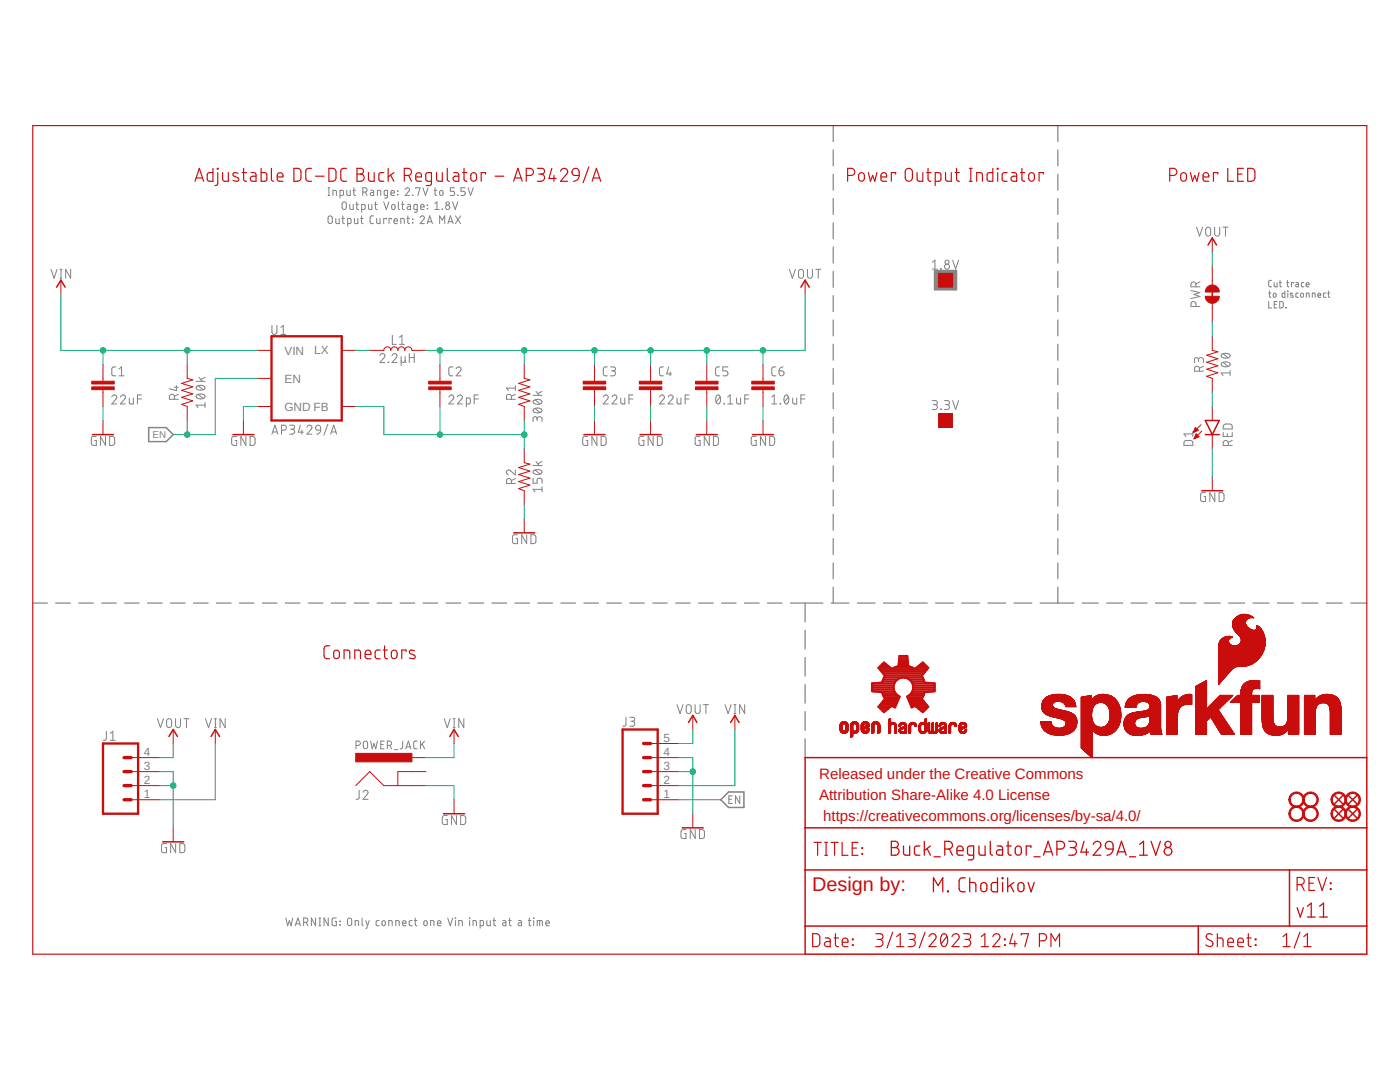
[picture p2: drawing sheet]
<svg xmlns="http://www.w3.org/2000/svg" width="279mm" height="216mm" viewBox="0 0 279 216" stroke-linecap="round" stroke-linejoin="round" font-family="sans-serif">
<defs><g id="words">
<text font-size="4" fill="#c90d0c" x="162.1" y="177.8">Design by:</text>
<g font-size="3" fill="#c90d0c">
<text x="163.5" y="155.4">Released under the Creative Commons</text>
<text x="163.5" y="159.6">Attribution Share-Alike 4.0 License</text>
<text x="164.3" y="163.8">https://creativecommons.org/licenses/by-sa/4.0/</text>
</g>
<g font-size="2.4" fill="#808080">
<text x="56.8" y="70.7">VIN</text>
<text x="62.7" y="70.7">LX</text>
<text x="56.8" y="76.3">EN</text>
<text x="56.8" y="82">GND FB</text>
<text x="132.4" y="148">5</text>
<text x="28.7" y="153.6">3</text>
<text x="28.7" y="150.8">4</text>
<text x="132.4" y="153.6">3</text>
<text x="132.4" y="150.8">4</text>
<text x="28.7" y="159.2">1</text>
<text x="28.7" y="156.4">2</text>
<text x="132.4" y="159.2">1</text>
<text x="132.4" y="156.4">2</text>
</g>
<text font-size="2" fill="#808080" x="30.4" y="87.4">EN</text>
</g></defs>
<g fill="none" stroke="#808080" stroke-width=".2">
<path d="M65.5 39h.3M65.5 37.5h.3M65.6 37.5v1.5M66.4 39v-1l.7 .1v.9M67.9 39h.5l.1-.2 .1-.6-.2-.2h-.5v1.5M69.2 38v.8l.3 .2h.4v-1M70.4 38h.6M70.6 37.5v1.3l.4 .2M72.4 38.3h.4a.43 .43 0 0 0 .5-.4 .43 .43 0 0 0-.5-.4h-.4v1.5M72.9 38.3l.4 .7M74 38h.4l.2 .2v.8h-.5l-.2-.2 .1-.3 .6-.1M75.3 39v-1l.7 .1v.9"/>
<path d="M77.3 39l-.6-.1v-.7l.1-.2h.5v1.3l-.1 .2h-.4M78 38.5h.7a.37 .37 0 0 0-.2-.5 .37 .37 0 0 0-.5 .3l.1 .6 .6 .1M79.3 38.1l.1 .1zM79.3 38.8l.1 .1zM80.9 37.8a.43 .43 0 0 1 .6-.3 .43 .43 0 0 1 .1 .7l-.7 .8h.8M82.3 38.9l.1 .1zM83 37.6v-.1h.8l-.4 1.5M84.4 37.5l.5 1.5 .5-1.5M86.7 38h.5M86.8 37.5v1.3l.4 .2M87.9 38.1l.3-.1 .2 .2v.5l-.2 .3-.4-.2zM90.7 37.5h-.8v.7h.5a.43 .43 0 0 1 .3 .4 .43 .43 0 0 1-.3 .4h-.5"/>
<path d="M91.3 38.9l.1 .1zM92.8 37.5h-.8v.7h.5a.43 .43 0 0 1 .3 .4 .43 .43 0 0 1-.3 .4h-.5M93.4 37.5l.5 1.5 .5-1.5M10.2 53.7l.6 1.8 .6-1.8M12 55.5h.4M12 53.7h.4M12.2 53.7v1.8M14.1 53.7v1.8l-1-1.8v1.8M65.6 43.2l.5-.1 .2 .2v.9a.42 .42 0 0 1-.4 .4 .42 .42 0 0 1-.4-.4zM67 43.6v.8l.3 .2h.4v-1M68.2 43.6h.5M68.4 40.4l.3-.1 .3 .1 .1 1a.42 .42 0 0 1-.4 .4 .42 .42 0 0 1-.4-.4z"/>
<path d="M68.4 43.1v1.3l.3 .2M69.4 44.6l.6-.1 .1-.7-.2-.2h-.5v1.5M69.8 40.8v.9l.3 .1h.4v-1M70.7 43.6v.8l.3 .2h.4v-1M71 40.8h.5M71.2 40.3v1.4l.3 .1M72 43.6h.5M72.1 43.1v1.3l.4 .2M72.2 41.8l.7-.1v-.7l-.2-.2h-.5v1.5M73.5 40.8l.1 .9 .2 .1h.4v-1M74.5 43.1h-.4l-.2 .3v1l.2 .2h.4M74.8 40.8h.5"/>
<path d="M74.9 40.3l.1 1.4 .3 .1M75.2 43.6v.8l.2 .2h.4v-1M76.6 40.3l.5 1.5 .5-1.5M77.1 43.8v-.2h-.5v1M78.1 43.8v-.2h-.5v1M78.3 40.9l.3-.1 .2 .2v.6l-.2 .2-.4-.2zM78.6 44.1h.7a.35 .35 0 0 0-.2-.5 .35 .35 0 0 0-.5 .3l.1 .6 .6 .1M79.5 40.3v1.4l.3 .1M80 44.6v-1l.6 .1 .1 .9M80.2 40.8h.5M80.3 40.3v1.4l.4 .1M81.2 43.6h.5"/>
<path d="M81.3 40.8h.4l.2 .2v.8h-.5l-.2-.2 .1-.3 .6-.1M81.4 43.1v1.3l.3 .2M82.3 43.7l.1 .1zM82.3 44.4l.1 .1zM83.3 41.8l-.6-.1v-.8l.6-.1-.1 1.4-.5 .1M83.8 43.4a.42 .42 0 0 1 .6-.3 .42 .42 0 0 1 .2 .7l-.8 .8h.9M83.9 41.3h.7a.37 .37 0 0 0-.2-.5 .37 .37 0 0 0-.5 .3l.1 .6 .6 .1M85.3 44.6l.5-1.5 .5 1.5M85.3 40.9v.1zM85.3 41.6v.1zM85.4 44.2h.7M86.8 41.8h.9"/>
<path d="M86.8 40.6l.4-.3v1.5M87.7 44.6v-1.5l.5 .8 .6-.8v1.5M88.2 41.7l.1 .1zM89.4 44.6l.5-1.5 .5 1.5M89.5 44.2h.8M90.3 40.3l.5 1.5 .6-1.5M90.9 43.1l1 1.5M91.9 43.1l-1 1.5M157.5 53.7l.6 1.8 .6-1.8M159.5 53.9l.3-.2 .4 .2 .2 1.1a.5 .5 0 0 1-.5 .5 .5 .5 0 0 1-.5-.5zM161.1 53.7v1.3a.5 .5 0 0 0 .5 .5 .5 .5 0 0 0 .5-.5v-1.3M162.8 53.7h1"/>
<path d="M163.3 53.7v1.8M186.1 52.3l.5-.4v1.8M186.1 53.7h1M187.7 53.6l.1 .1zM190.1 51.9l.6 1.8 .6-1.8M237.7 58l1.8 .4-1.2 .4 1.2 .4-1.8 .4M238.7 57.2v-.5a.5 .5 0 0 0-.5-.4 .5 .5 0 0 0-.5 .4v.5h1.8M238.8 45.3l.6 1.8 .6-1.8M239.5 56.2l-.8 .4M240.7 45.5l.3-.2 .5 .2 .1 1.1a.5 .5 0 0 1-.5 .5 .5 .5 0 0 1-.5-.5zM242.4 45.3v1.3a.51 .51 0 0 0 .5 .5 .51 .51 0 0 0 .5-.5v-1.3M244.1 45.3h1"/>
<path d="M244.6 45.3v1.8M253.2 58.5h.4M253.3 58.1v1l.3 .2M253.8 55.9l-.5 .1-.1 .2v.9l.6 .1M254.2 58.5h.3l.2 .1v.6l-.2 .1h-.3l-.1-.2zM254.3 56.4v.7l.2 .1h.4v-.8M255.3 56.4h.4M255.5 55.9v1.2l.2 .1M256.4 58.1v1.2h-.4l-.1-.7 .5-.1M256.8 56.4h.4M256.9 55.9v1.1l.3 .2M257 58.1h.1"/>
<path d="M257 58.5v.8M258 58.5h-.3l-.2 .2 .6 .3v.2l-.6 .1M258.2 56.5v-.1h-.5v.8M258.6 56.4l.5 .1v.7l-.5-.1v-.3l.5-.1M259.1 58.5h-.4l-.1 .2v.5l.5 .1M259.7 58.5h.2l.2 .1v.6l-.2 .1h-.2l-.1-.2zM260.2 56.4h-.4l-.1 .2v.5l.5 .1M260.7 56.8h.6a.31 .31 0 0 0-.3-.4 .31 .31 0 0 0-.3 .3l.1 .5h.5M260.7 59.3v-.8l.6 .1v.7M261.9 59.3v-.8l.5 .1 .1 .7M263 58.9h.6a.3 .3 0 0 0-.2-.4 .3 .3 0 0 0-.4 .3l.1 .5h.5M264.6 58.5h-.4l-.1 .2v.5l.5 .1"/>
<path d="M265 58.5h.4M265.1 58.1v1l.3 .2M22.3 79.2a.49 .49 0 0 1 .7-.4 .49 .49 0 0 1 .2 .8l-.9 1h1M23.1 73.2h-.5l-.3 .4 .1 1.2 .2 .2h.5M23.7 75h1.1M23.7 73.6l.6-.4v1.8M24 79.2a.49 .49 0 0 1 .7-.4 .49 .49 0 0 1 .2 .8l-.9 1h1M25.8 79.4v1l.3 .2h.5v-1.2M27.4 79.6h.8M28.2 78.8h-.8v1.8M34.8 79.7v-.5a.5 .5 0 0 0-.5-.5 .5 .5 0 0 0-.5 .5v.5h1.8M34.8 77.3h.8"/>
<path d="M35.2 77v1l-1.4-.4M35.6 78.7l-.8 .4M39.1 76.1h1.8M39.2 78.8a1.11 1.11 0 0 1 1.7 .3 1.03 1.03 0 0 1-1.8 0zM39.2 77.1a1.11 1.11 0 0 1 1.7 .3 1.06 1.06 0 0 1-1.8 0zM39.5 78.7l1 .8M39.5 77l1 .8M39.7 75.3l.6 .8M40.9 75.3l-.8 .4M54.3 64.9v1.3a.5 .5 0 0 0 .5 .5 .5 .5 0 0 0 .5-.5v-1.3M56 65.3l.5-.4v1.8M56 66.7h1"/>
<path d="M75.8 71a.49 .49 0 0 1 .7-.4 .49 .49 0 0 1 .2 .8l-.9 .9h1M77.5 72.2l.1 .1zM78.2 71a.49 .49 0 0 1 .7-.4 .49 .49 0 0 1 .2 .8l-.9 .9h1M78.3 66.9v1.8h.8M79.7 68.7h1M79.7 67.3l.5-.4v1.8M80.1 71.9a.4 .4 0 0 0 .4 .4 .4 .4 0 0 0 .4-.4M80.1 71.1v1.8M80.9 71.1v1l.1 .2M81.7 70.5v1.8M81.7 71.4h1M82.7 70.5v1.8"/>
<path d="M89.6 79.2a.49 .49 0 0 1 .7-.4 .49 .49 0 0 1 .1 .8l-.8 1h1M90.4 73.2h-.6l-.2 .4v1.2l.2 .2h.6M91 73.6a.49 .49 0 0 1 .7-.4 .49 .49 0 0 1 .2 .8l-.9 1h1M91.3 79.2a.49 .49 0 0 1 .7-.4 .49 .49 0 0 1 .1 .8l-.8 1h1M94.6 79.6h.8M95.4 78.8h-.8v1.8M102.1 79.7v-.5a.5 .5 0 0 0-.5-.5 .5 .5 0 0 0-.5 .5v.5h1.7M102.8 78.7l-.7 .4M102.8 77.4h-1.7l.4 .6M102.8 77v1M106.4 78.9h1.8M106.5 79.9a1.12 1.12 0 0 1 1.7 .3 1.05 1.05 0 0 1-1.8 0z"/>
<path d="M106.8 79.8l1 .8M107 78.1l.6 .8M108.2 78.1l-.9 .4M120.4 79.2a.49 .49 0 0 1 .7-.4 .49 .49 0 0 1 .1 .8l-.8 1h1M121.2 73.2h-.6l-.2 .4v1.2l.2 .2h.6M121.8 73.2h.6a.39 .39 0 0 1 .4 .4 .39 .39 0 0 1-.4 .4h-.4M122.1 79.2a.49 .49 0 0 1 .7-.4 .49 .49 0 0 1 .2 .8l-.9 1h1M122.3 74a.5 .5 0 0 1 .5 .5 .5 .5 0 0 1-.5 .5h-.5M123.9 79.4v1l.3 .2h.5v-1.2M125.5 79.6h.8M126.3 78.8h-.8v1.8M131.6 79.2a.49 .49 0 0 1 .7-.4 .49 .49 0 0 1 .2 .8l-.9 1h1"/>
<path d="M132.4 73.2h-.6l-.2 .4v1.2l.2 .2h.6M133.3 79.2a.49 .49 0 0 1 .7-.4 .49 .49 0 0 1 .2 .8l-.9 1h1M133.5 73.2l-.4 1.4h.9M133.8 74.2v.8M135.1 79.4v1l.3 .2h.5v-1.2M136.7 79.6h.8M137.5 78.8h-.8v1.8M143 78.9l.3-.1a1.07 1.07 0 0 1 0 1.8 1.11 1.11 0 0 1-.3-1.7zM143.6 73.2h-.5l-.3 .4 .1 1.2 .2 .2h.5M143.7 79.2l-.8 1M145.2 79.2l.5-.4v1.8M145.3 73.2h-1v.8h.6a.51 .51 0 0 1 .4 .5 .51 .51 0 0 1-.4 .5h-.6"/>
<path d="M147 79.4v1l.3 .2h.5v-1.2M148.6 79.6h.8M149.4 78.8h-.8v1.8M154 79.2l.5-.4v1.8M154.8 73.2h-.5l-.3 .4 .1 1.2 .2 .2h.5M155.5 74h.6a.51 .51 0 0 1 .4 .6 .51 .51 0 0 1-.5 .4 .51 .51 0 0 1-.5-.5zM156.3 73.2a.8 .8 0 0 0-.8 .8M156.7 78.9l.3-.1a1.07 1.07 0 0 1 0 1.8 1.11 1.11 0 0 1-.3-1.7zM157.3 79.2l-.8 1M158.2 79.4v.9l.3 .3h.5v-1.2M159.8 79.6h.8M160.6 78.8h-.8v1.8"/>
<path d="M186.1 79.9h.6a.4 .4 0 0 1 .4 .4 .4 .4 0 0 1-.4 .4h-.4M188.5 79.9h.6a.4 .4 0 0 1 .4 .4 .4 .4 0 0 1-.4 .4h-.4M190.1 79.9l.6 1.8 .6-1.8M238.7 61.2v-.6a.5 .5 0 0 0-.5-.5 .5 .5 0 0 0-.5 .5v.6h1.8M239.2 71.8a.5 .5 0 0 1 .5-.5 .5 .5 0 0 1 .5 .5v.5M239.2 72.2v-.4a.4 .4 0 0 0-.4-.4 .4 .4 0 0 0-.4 .4v.5M239.4 74.1v-.5a.5 .5 0 0 0-.5-.5 .5 .5 0 0 0-.5 .5v.5h1.8M240.2 73.1l-.8 .4M243.8 72.4a1.11 1.11 0 0 1 1.7 .3 1.06 1.06 0 0 1-1.8 0zM243.8 70.7a1.13 1.13 0 0 1 1.7 .3 1.03 1.03 0 0 1-1.8 0zM244.1 72.3l1 .8M244.1 70.6l1 .8"/>
<path d="M245.5 74.4h-1.8l.4 .5M245.5 73.9v1M253.2 60.2v1.2h.6M254.3 60.7h.4M254.9 60.2h-.6v1.2h.6M255.4 60.2h.5l.2 .2v.8l-.2 .2h-.5zM256.6 61.4h.1zM19.2 87.1h-.7l-.3 .2v1.2l.3 .3 .7 .1v-1h-.3M21.1 87.1v1.8l-1.1-1.8v1.8M21.9 87.1h.6l.4 .3v1.1l-.4 .4h-.6zM40.9 80.8h-1.8l.4 .5M40.9 80.3v1"/>
<path d="M47.2 87.1h-.7l-.2 .2-.1 1.2 .3 .3 .7 .1v-1h-.3M49.1 87.1v1.8l-1-1.8v1.8M49.9 87.1h.7l.3 .3v1.1l-.3 .4h-.7zM54.3 86.6l.6-1.8 .6 1.8M54.4 86.2h.9M56.2 85.8h.5a.5 .5 0 0 0 .5-.5 .5 .5 0 0 0-.5-.5h-.5v1.8M57.8 84.8h.6a.4 .4 0 0 1 .4 .4 .4 .4 0 0 1-.4 .4h-.4M58.3 85.6a.5 .5 0 0 1 .5 .5 .5 .5 0 0 1-.5 .5h-.5M59.9 84.8l-.4 1.4h1M60.2 85.8v.8M61.3 85.2a.49 .49 0 0 1 .7-.3 .49 .49 0 0 1 .1 .7l-.8 1h1M63.1 85l.3-.2 .3 .1 .2 .3 .1 .6-.9-.1-.1-.3z"/>
<path d="M64 85.8l-.2 .6-.6 .2M65.4 84.6l-.8 2.2M66 86.6l.6-1.8 .6 1.8M66.1 86.2h.9M93.1 80.6h.6l.2-.2v-.7l-.2-.2-.6-.1v1.8M102.1 96.5v-.5a.5 .5 0 0 0-.5-.5 .5 .5 0 0 0-.5 .5v.5h1.7M102.8 93.8v1l-.9-.9a.49 .49 0 0 0-.8 .2 .49 .49 0 0 0 .4 .7M102.8 95.5l-.7 .4M106.4 95.4v1h.8v-.6a.51 .51 0 0 1 .5-.4 .51 .51 0 0 1 .5 .4v.6M106.4 92.9h1.8M106.5 81.6a1.14 1.14 0 0 1 1.7 .3 1.05 1.05 0 0 1-1.8 0zM106.5 93.9a1.12 1.12 0 0 1 1.7 .3 1.07 1.07 0 0 1-1.8 0z"/>
<path d="M106.8 81.5l1 .8M106.8 93.8l1 .8M107 92.1l.6 .8M107.2 83.6a.5 .5 0 0 1 .5-.5 .5 .5 0 0 1 .5 .5v.5M107.2 83.9v-.4a.4 .4 0 0 0-.4-.4 .4 .4 0 0 0-.4 .4v.6M108.2 97.1v1M108.2 97.6h-1.8l.4 .5M108.2 92.1l-.9 .5M117.3 87.1h-.8l-.2 .2v1.2l.2 .3 .8 .1v-1h-.3M119.1 87.1v1.8l-1-1.8v1.8M120 87.1h.6l.3 .3v1.1l-.3 .4h-.6zM128.5 87.1h-.7l-.3 .2v1.3l.3 .2 .7 .1v-1h-.3"/>
<path d="M130.3 87.1v1.8l-1-1.8v1.8M131.2 87.1h.6l.4 .3v1.1l-.4 .4h-.6zM139.7 87.1h-.7l-.3 .2v1.2l.3 .3 .7 .1v-1h-.3M141.5 87.1v1.8l-1-1.8v1.8M142.4 87.1h.6l.4 .3v1.1l-.4 .4h-.6zM144.5 80.5l.1 .1zM145.2 80.6h1M150.9 87.1h-.7l-.2 .2-.1 1.2 .3 .3 .7 .1v-1h-.3M152.8 87.1v1.8l-1-1.8v1.8M153.6 87.1h.7l.3 .3v1.1l-.3 .4h-.7zM154 80.6h1M155.7 80.5l.1 .1z"/>
<path d="M186.6 80.7a.5 .5 0 0 1 .5 .5 .5 .5 0 0 1-.5 .5h-.5M187.7 81.6l.1 .1zM189 80.7a.5 .5 0 0 1 .5 .5 .5 .5 0 0 1-.5 .5h-.5M236.4 88.1l.4-.2 1.1 .1 .1 .2 .1 .7h-1.8zM238.1 86.6h-1.8l.4 .5M238.1 86.1v1M240.6 98.3h-.8l-.2 .2v1.3l.2 .3h.8v-1h-.3M242.4 98.3v1.8l-1-1.8v1.8M243.3 98.3h.6l.3 .3 .1 1-.4 .5h-.6zM244.1 86.3v.8h1.8v-.8M244.2 84.8l.4-.2h1l.3 .4v.6h-1.8zM244.9 86.5v.6"/>
<path d="M245.1 88.9v-.5a.51 .51 0 0 0-.5-.5 .51 .51 0 0 0-.5 .5v.5h1.8M245.9 87.9l-.8 .4M103.3 106.7h-.8l-.2 .2v1.2l.2 .4h.8v-1h-.3M105.1 106.7v1.8l-1-1.8v1.8M106 106.7h.6l.3 .3v1.1l-.3 .4h-.6zM21.2 145.9v1.6l-.2 .2h-.4M22 147.7h1M22 146.3l.5-.4v1.8M31.4 143.4l.6 1.8 .6-1.8M33.4 143.6l.3-.2 .4 .2 .1 1.1a.5 .5 0 0 1-.4 .5 .5 .5 0 0 1-.5-.5zM35 143.4v1.3a.5 .5 0 0 0 .5 .5 .5 .5 0 0 0 .5-.5v-1.3M36.7 143.4h1"/>
<path d="M37.2 143.4v1.8M41 143.4l.6 1.8 .6-1.8M42.8 145.2h.4M42.8 143.4h.4M43 143.4v1.8M44.9 143.4v1.8l-1-1.8v1.8M71.1 148.7h.4a.43 .43 0 0 0 .4-.4 .43 .43 0 0 0-.4-.4h-.4v1.5M71.7 157.7l-.1 1.5-.2 .2-.3 .1M72.5 158.1a.49 .49 0 0 1 .6-.4 .49 .49 0 0 1 .2 .8l-.8 1h.9M72.6 148l.3-.1 .3 .1 .2 1a.43 .43 0 0 1-.5 .4 .43 .43 0 0 1-.4-.4zM74 147.9l.3 1.5 .3-1 .4 1 .3-1.5M76 148.5h.5"/>
<path d="M76.7 147.9h-.7v1.5h.7M77.3 148.7h.4a.43 .43 0 0 0 .4-.4 .43 .43 0 0 0-.4-.4h-.4v1.5M77.8 148.7l.3 .7M78.7 149.6h.7M80.4 147.9l-.1 1.3-.1 .2h-.4M81 149.4l.5-1.5 .5 1.5M81.1 149h.8M83.2 147.9h-.4l-.2 .3v1l.2 .2h.4M83.9 147.9v1.5M84.2 148.5l.6 .9M84.8 147.9l-.9 .9M88.6 143.4l.7 1.8 .6-1.8"/>
<path d="M90.4 145.2h.4M90.4 143.4h.4M90.6 143.4v1.8M92.6 143.4v1.8l-1-1.8v1.8M124.9 143.1v1.6l-.2 .2h-.4M125.7 143.1h.6a.39 .39 0 0 1 .4 .4 .39 .39 0 0 1-.4 .4h-.4M126.2 143.9a.5 .5 0 0 1 .5 .5 .5 .5 0 0 1-.5 .5h-.5M135.1 140.6l.6 1.8 .6-1.8M137.1 140.8l.3-.2 .4 .2 .1 1.1a.5 .5 0 0 1-.5 .5 .5 .5 0 0 1-.5-.5zM138.7 140.6v1.3a.5 .5 0 0 0 .5 .5 .5 .5 0 0 0 .5-.5v-1.3M140.4 140.6h1M140.9 140.6v1.8"/>
<path d="M144.7 140.6l.6 1.8 .6-1.8M145.5 159.5h.5M146.2 158.8h-.7v1.5h.7M146.5 142.4h.4M146.5 140.6h.4M146.7 140.6v1.8M147.6 158.8v1.5l-.8-1.5v1.5M148.6 140.6v1.8l-1-1.8v1.8M33.2 168.3h-.6l-.3 .3-.1 1.1 .3 .4h.7v-1h-.3M35.1 168.3v1.8l-1-1.8v1.8M35.9 168.3l.7 .1 .3 .3v1.1l-.3 .3h-.7zM89.3 162.7h-.6l-.4 .3v1.1l.2 .4h.8v-1h-.3"/>
<path d="M91.1 162.7v1.8l-1-1.8v1.8M91.9 162.7l.7 .1 .3 .3v1.1l-.3 .3h-.7zM136.9 165.5l-.7 .1-.2 .2-.1 1.1 .3 .4h.7v-1h-.3M138.7 165.5v1.8l-.9-1.8v1.8M139.6 165.5l.7 .1 .3 .3v1.1l-.3 .3h-.7zM57 183.2l.4 1.5 .3-1 .4 1 .3-1.5M58.9 184.7l.6-1.5 .5 1.5M59.1 184.3h.7M60.6 184h.4a.43 .43 0 0 0 .4-.4 .43 .43 0 0 0-.4-.4h-.4v1.5M61.1 184l.3 .7M63 183.2v1.5l-.9-1.5v1.5M63.6 183.2h.4"/>
<path d="M63.6 184.7h.4M63.8 183.2v1.5M65.5 183.2v1.5l-.8-1.5v1.5M67.1 183.2h-.6l-.2 .2v1l.2 .3h.6v-.8h-.2M67.8 183.8l.1 .1zM67.8 184.5l.1 .1zM69.5 183.3l.3-.1 .3 .1 .1 1a.42 .42 0 0 1-.4 .4 .42 .42 0 0 1-.5-.4zM70.9 184.7v-1l.6 .1 .1 .9M72.3 183.2v1.3l.2 .2M73 183.7l.3 1M73.7 183.7l-.5 1.5h-.2M75.7 183.7h-.5l-.1 .3v.6l.6 .1"/>
<path d="M76.3 183.8l.3-.1 .3 .2v.6l-.3 .2-.3-.2zM77.6 184.7v-1l.6 .1 .1 .9M79 184.7v-1l.7 .1v.9M80.3 184.2h.7a.36 .36 0 0 0-.2-.5 .36 .36 0 0 0-.5 .3l.1 .6 .6 .1M82.3 183.7h-.5l-.1 .3v.6l.6 .1M82.7 183.7h.5M82.9 183.2v1.3l.3 .2M84.7 183.8l.3-.1 .2 .2v.6l-.2 .2-.4-.2zM85.9 184.7v-1l.7 .1v.9M87.3 184.2h.7a.37 .37 0 0 0-.3-.5 .37 .37 0 0 0-.4 .3l.1 .6 .6 .1M89.3 183.2l.6 1.5 .5-1.5M90.9 183.2l.1 .1z"/>
<path d="M90.9 183.7v1M91.6 184.7v-1l.6 .1 .1 .9M93.7 183.2l.1 .1zM93.7 183.7v1M94.4 184.7v-1l.6 .1 .1 .9M95.8 184.7h.6l.1-.1-.1-.9h-.6v1.5M97.2 183.7v.9l.2 .1h.5v-1M98.4 183.7h.5M98.6 183.2v1.3l.3 .2M100.4 183.7h.4l.2 .3v.7h-.5l-.2-.2 .1-.3 .6-.1M101.5 183.7h.5M101.7 183.2v1.3l.3 .2"/>
<path d="M103.5 183.7h.4l.2 .3v.7h-.5l-.2-.2 .1-.3 .6-.1M105.5 183.7h.5M105.6 183.2v1.3l.4 .2M106.5 183.2l.1 .1zM106.5 183.7v1M107.2 184.7v-1l1 .1v.9M107.7 183.7v1M108.9 184.2h.7a.36 .36 0 0 0-.2-.5 .36 .36 0 0 0-.5 .3l.1 .6 .6 .1"/>
<circle cx="89.3" cy="41.4" r=".43"/>
<circle cx="89.3" cy="40.6" r=".34"/>
<circle cx="189" cy="52.3" r=".4"/>
<circle cx="189" cy="53.2" r=".5"/>
</g>
<g fill="none" stroke="#808080" stroke-width=".23">
<path d="M166.3 25.1v3.2M166.3 29.9v3.2M166.3 34.8v3.2M166.3 39.6v3.2M211.1 25.1v3.2M211.1 29.9v3.2M211.1 34.8v3.2M211.1 39.6v3.2M166.3 44.4v3.2M166.3 49.3v3.2M166.3 54.1v3.2M166.3 59v3.2"/>
<path d="M211.1 44.4v3.2M211.1 49.3v3.2M211.1 54.1v3.2M211.1 59v3.2M166.3 63.8v3.2M166.3 68.7v3.2M166.3 73.5v3.2M166.3 78.4v3.2M211.1 63.8v3.2M211.1 68.7v3.2M211.1 73.5v3.2M211.1 78.4v3.2"/>
<path d="M166.3 83.2v3.2M166.3 88.1v3.2M166.3 92.9v3.2M166.3 97.8v3.2M211.1 83.2v3.2M211.1 88.1v3.2M211.1 92.9v3.2M211.1 97.8v3.2M166.3 102.6v3.2M166.3 107.5v3.1M166.3 112.3v3.2M166.3 117.2v3.1"/>
<path d="M211.1 102.6v3.2M211.1 107.5v3.1M211.1 112.3v3.2M211.1 117.2v3.1M6.5 120.3h3M11.1 120.3h3M15.7 120.3h2.9M20.3 120.3h2.9M24.9 120.3h2.9M29.4 120.3h3M34 120.3h3M38.6 120.3h3"/>
<path d="M43.2 120.3h2.9M47.8 120.3h2.9M52.4 120.3h2.9M56.9 120.3h3M61.5 120.3h3M66.1 120.3h2.9M70.7 120.3h2.9M75.3 120.3h2.9M79.8 120.3h3M84.4 120.3h3M89 120.3h2.9M93.6 120.3h2.9"/>
<path d="M98.2 120.3h2.9M102.8 120.3h2.9M107.3 120.3h3M111.9 120.3h3M116.5 120.3h2.9M121.1 120.3h2.9M125.7 120.3h2.9M130.3 120.3h2.9M134.8 120.3h3M139.4 120.3h2.9M144 120.3h2.9M148.6 120.3h2.9"/>
<path d="M153.2 120.3h2.9M157.7 120.3h6.5M160.7 120.3v3.8M160.7 125.8v3.7M160.7 131.2v3.7M160.7 136.6v3.7M165.9 120.3h3.5M171.1 120.3h3.5M176.3 120.3h3.6M181.5 120.3h3.6M186.7 120.3h3.6M191.9 120.3h3.6"/>
<path d="M197.1 120.3h3.6M202.4 120.3h3.5M207.6 120.3h6.7M216 120.3h3.2M220.9 120.3h3.2M225.7 120.3h3.2M230.6 120.3h3.2M235.5 120.3h3.2M240.3 120.3h3.2M245.2 120.3h3.2M250.1 120.3h3.2M254.9 120.3h3.2"/>
<path d="M259.8 120.3h3.2M264.7 120.3h3.2M269.6 120.3h3.2M160.7 142v3.8M160.7 147.4v3.8"/>
</g>
<path d="M186.5 53.9h4.4v4h-4.4z" fill="#808080" stroke="#808080" stroke-width=".2"/>
<path d="M29.7 85.3h3.5l1.4 1.4-1.4 1.4h-3.5zM143.8 159.6l1.6-1.6h3.1v3.1h-3.1z" fill="none" stroke="#808080" stroke-width=".3"/>
<g fill="none" stroke="#c90d0c" stroke-width=".23">
<path d="M38.9 36.2l.9-2.6 .8 2.6M39.1 35.5h1.3M42.5 33.6v2.6l-.9-.1-.2-.2v-1.2l.4-.3h.7M43.4 33.6h.1v.1h-.1zM43.5 34.4v2.2l-.2 .3-.4 .1M44.4 34.4v1.3l.2 .3 .3 .2h.7v-1.8M47.5 34.6l-.6-.2-.3 .1-.1 .3 .2 .4 .9 .3 .1 .3-.1 .3a1.01 1.01 0 0 1-1.1-.1M48.3 34.4h.9M48.6 33.6v2.3l.3 .2 .3 .1M50.1 34.4l.7 .1 .3 .2v1.5h-.6a.51 .51 0 0 1-.6-.5 .51 .51 0 0 1 .6-.5h.6M52.1 33.6v2.6l.9-.1 .2-.2v-1.2l-.4-.3h-.7M54.2 33.6v2.3l.4 .3"/>
<path d="M55.3 35.3h1.2a.6 .6 0 0 0-.4-.8 .6 .6 0 0 0-.8 .5l.2 1 1 .2M58.7 33.6h.9l.3 .3 .2 .4-.2 1.6a1.23 1.23 0 0 1-1.2 .3zM62.2 33.6h-.8l-.4 .4 .1 1.9a1 1 0 0 0 1.1 .3M62.9 35.2h1.8M65.6 33.6h1l.4 .5v1.6l-.4 .4-1 .1zM69.2 33.6h-.8l-.4 .4 .1 1.9a1 1 0 0 0 1.1 .3M71.2 33.6h.8a.57 .57 0 0 1 .5 .6 .57 .57 0 0 1-.5 .5 .72 .72 0 0 1 .7 .8 .72 .72 0 0 1-.7 .7h-.8zM71.2 34.7h.8M73.5 34.4l.1 1.5 .4 .3h.7v-1.8M76.6 34.4l-.7 .1-.3 .4 .1 1.1 .9 .2M77.5 33.6v2.6M78 34.9l.6 1.3"/>
<path d="M78.6 34.4l-1.1 .9M80.7 35h.7a.71 .71 0 0 0 .7-.7 .71 .71 0 0 0-.7-.7h-.7v2.6M81.6 35l.5 1.2M83 35.3h1.1a.6 .6 0 0 0-.4-.8 .6 .6 0 0 0-.7 .5l.1 1 1 .2M86.1 36.2h-.7l-.4-.3v-1l.2-.4 .9-.1v2.2l-.2 .4h-.8M87.1 34.4v1.3l.1 .3 .3 .2h.8v-1.8M89.3 33.6v2.3l.4 .3M90.6 34.4l.7 .1 .3 .4v1.3h-.7a.51 .51 0 0 1-.5-.5 .51 .51 0 0 1 .5-.5h.7M92.3 34.4h.9M92.6 33.6v2.1l.1 .3 .5 .2M94.1 34.6l.3-.1 .6 .1 .1 1a.57 .57 0 0 1-.6 .6 .57 .57 0 0 1-.5-.6zM96.9 34.7v-.3h-.9v1.8"/>
<path d="M98.8 35.2h1.7M102.5 36.2l.9-2.6 .8 2.6M102.7 35.5h1.3M105 35h.7a.71 .71 0 0 0 .8-.7 .71 .71 0 0 0-.8-.7h-.7v2.6M107.3 33.6h.8a.57 .57 0 0 1 .6 .6 .57 .57 0 0 1-.6 .5h-.6M108 34.7a.72 .72 0 0 1 .7 .8 .72 .72 0 0 1-.7 .7h-.7M110.1 33.6l-.5 2h1.4M110.6 35v1.2M111.9 34.2a.7 .7 0 0 1 1-.6 .7 .7 0 0 1 .2 1.1l-1.2 1.5h1.4M114.4 33.7l.5-.1 .4 .1a1.23 1.23 0 0 1 .3 1.3h-.9a.7 .7 0 0 1-.6-.5 .7 .7 0 0 1 .3-.8zM115.6 35l-.1 .5-.3 .4-.8 .3M117.5 33.3l-1.1 3.1"/>
<path d="M118.2 36.2l.8-2.6 .9 2.6M118.4 35.5h1.3M169.2 35h.7a.71 .71 0 0 0 .7-.7 .71 .71 0 0 0-.7-.7h-.7v2.6M171.5 34.6l.3-.1 .6 .1 .1 1a.58 .58 0 0 1-.6 .6 .58 .58 0 0 1-.6-.6zM173.3 34.4l.4 1.8 .5-1.2 .4 1.2 .4-1.8M175.8 35.3h1.2a.6 .6 0 0 0-.4-.8 .6 .6 0 0 0-.8 .5l.1 1 1.1 .2M178.8 34.7v-.3h-.9v1.8M180.8 33.9a.72 .72 0 0 1 .8-.3 .72 .72 0 0 1 .5 .7v1.2a.72 .72 0 0 1-.7 .7 .72 .72 0 0 1-.7-.7zM183 34.4v1.5l.5 .3h.7v-1.8M184.9 34.4h.9M185.2 33.6v2.1l.1 .3 .5 .2M186.6 36.2h.7l.4-.3 .1-1-.3-.4-.9-.1v2.6"/>
<path d="M188.7 34.4v1.5l.4 .3h.7v-1.8M190.6 34.4h.9M190.9 33.6v2.3l.3 .2 .3 .1M193.4 36.2h.6M193.4 33.6h.6M193.7 33.6v2.6M194.9 36.2v-1.8h.7l.4 .3 .1 1.5M198.1 33.6v2.6l-.8-.1-.3-.2v-1.2l.4-.3h.7M199 33.6h.2v.1h-.2zM199.1 34.4v1.8M201 34.4l-.7 .1-.3 .4 .1 1.1 .9 .2M201.9 34.4l.7 .1 .3 .4v1.3h-.7a.51 .51 0 0 1-.4-.5 .51 .51 0 0 1 .4-.5h.7"/>
<path d="M203.7 34.4h.8M203.9 33.6v2.1l.2 .3 .4 .2M205.4 34.6l.4-.1 .5 .1 .1 1a.57 .57 0 0 1-.5 .6 .57 .57 0 0 1-.6-.6zM208.2 34.7v-.3h-.8v1.8M233.4 35h.7a.71 .71 0 0 0 .8-.7 .71 .71 0 0 0-.8-.7h-.7v2.6M235.8 34.6l.3-.1 .5 .1 .2 1a.58 .58 0 0 1-.6 .6 .58 .58 0 0 1-.6-.6zM237.6 34.4l.4 1.8 .4-1.2 .5 1.2 .4-1.8M240.1 35.3h1.1a.6 .6 0 0 0-.4-.8 .6 .6 0 0 0-.7 .5l.1 1 1 .2M243 34.7v-.3h-.8v1.8M245 33.6v2.6h1.2M247 34.7h.9M248.2 33.6h-1.2v2.6h1.2"/>
<path d="M249 33.6h.9l.5 .5v1.6l-.5 .4-.9 .1zM65.8 128.9h-.7l-.3 .2-.1 .3 .1 1.8a1 1 0 0 0 1 .2M66.7 129.9l.5-.2a.99 .99 0 0 1 .2 1.7h-.5l-.3-.3zM68.7 131.4v-1.7l1 .1 .1 .4v1.2M70.8 131.4v-1.7h.7l.4 .3v1.4M72.9 130.6h1.1a.6 .6 0 0 0-.4-.9 .6 .6 0 0 0-.7 .6l.1 1 1 .1M75.9 129.7l-.8 .1-.2 .4 .1 1.1 .9 .1M76.5 129.7h.8M76.8 128.9v2.1l.1 .3 .4 .1M78.2 129.9l.6-.2a.54 .54 0 0 1 .4 .6v.6a.57 .57 0 0 1-.5 .5 .57 .57 0 0 1-.6-.5zM81 130v-.3h-.8v1.7M82.7 129.9a.68 .68 0 0 0-1 0l.1 .5 1 .5v.4a1.01 1.01 0 0 1-1.1 0"/>
<path d="M272.8 151.2v-126.1h-266.3v165.3h154.2M162.5 168.1h1.4M163.2 168.1v2.6M164.6 168.1h.6M164.6 170.7h.6M164.9 168.1v2.6M165.8 168.1h1.5M166.6 168.1v2.6M168.1 168.1v2.6h1.1M170.1 169.2h.8M171.2 168.1h-1.1v2.6h1.1M172 169.2l.1 .1z"/>
<path d="M172 170.3l.1 .2zM258.9 176.5h.7a.72 .72 0 0 0 .7-.7 .72 .72 0 0 0-.7-.7h-.7v2.6M259.7 176.5l.6 1.2M261.2 176.2h.9M262.4 175.1h-1.2v2.6h1.2M263 175.1l.9 2.6 .8-2.6M265.5 176.2h.1v.1h-.1zM265.5 177.3h.1v.2h-.1zM162.2 186.3h.9l.5 .5v1.6l-.5 .4-.9 .1zM164.7 187.2h.7l.3 .2v1.5h-.6a.51 .51 0 0 1-.6-.5 .51 .51 0 0 1 .6-.5h.6M166.5 187.2h.8M166.7 186.3v2.1l.2 .4 .4 .1"/>
<path d="M168.1 188h1.1a.6 .6 0 0 0-.4-.8 .6 .6 0 0 0-.7 .5l.1 1.1 1 .1M170.1 187.4h.2v.1h-.2zM170.1 188.5l.2 .2zM174.8 186.3h.9a.57 .57 0 0 1 .5 .6 .57 .57 0 0 1-.5 .6h-.6M175.5 187.5a.72 .72 0 0 1 .7 .7 .72 .72 0 0 1-.7 .7h-.7M178.2 186l-1.2 3.2M178.9 188.9h1.5M178.9 186.9l.8-.6v2.6M181.3 186.3h.8a.57 .57 0 0 1 .6 .6 .57 .57 0 0 1-.6 .6h-.6M182 187.5a.72 .72 0 0 1 .7 .7 .72 .72 0 0 1-.7 .7h-.7M184.6 186l-1.1 3.2M185.4 186.9a.7 .7 0 0 1 1-.6 .7 .7 0 0 1 .2 1.2l-1.2 1.4h1.4"/>
<path d="M188 186.5a.6 .6 0 0 1 .7-.1 .6 .6 0 0 1 .3 .6 1.46 1.46 0 0 1-.6 1.9 1.59 1.59 0 0 1-.4-2.4zM189 186.9l-1.2 1.4M190 186.9a.71 .71 0 0 1 1-.6 .71 .71 0 0 1 .2 1.2l-1.2 1.4h1.4M192.3 186.3h.9a.57 .57 0 0 1 .5 .6 .57 .57 0 0 1-.5 .6h-.6M193 187.5a.72 .72 0 0 1 .7 .7 .72 .72 0 0 1-.7 .7h-.7M195.8 188.9h1.5M195.8 186.9l.8-.6v2.6M198.1 186.9a.7 .7 0 0 1 1-.6 .7 .7 0 0 1 .2 1.2l-1.2 1.4h1.5M200.5 188.5l.1 .2zM200.5 187.4h.1v.1h-.1zM202.1 186.3l-.6 2h1.4M202.5 187.7v1.2"/>
<path d="M203.8 186.6v-.3h1.5l-.8 2.6M207.4 187.7h.8a.71 .71 0 0 0 .7-.7 .71 .71 0 0 0-.7-.7h-.8v2.6M209.7 188.9v-2.6l.9 1.4 .9-1.4v2.6M241.9 186.5a.64 .64 0 0 0-.9-.1 .64 .64 0 0 0 0 1l.8 .4a.61 .61 0 0 1 .1 .9 .61 .61 0 0 1-.9 .1l-.4-.3M243 187.2l1 .1 .1 .3v1.3M243 186.3v2.6M245 188h1.2a.6 .6 0 0 0-.4-.8 .6 .6 0 0 0-.8 .5l.1 1.1 1.1 .1M247 188h1.2a.6 .6 0 0 0-.4-.8 .6 .6 0 0 0-.8 .5l.1 1.1 1.1 .1M248.8 187.2h.9M249.1 186.3l.1 2.3 .2 .2 .3 .1M250.5 188.5l.2 .2zM250.5 187.4h.2v.1h-.2z"/>
<path d="M256.1 188.9h1.4M256.1 186.9l.7-.6v2.6M259.4 186l-1.1 3.2M260.2 188.9h1.4M260.2 186.9l.7-.6v2.6"/>
</g>
<g fill="none" stroke="#c90d0c" stroke-width=".3">
<path d="M11.3 57.3l.8-1.4 .9 1.4M159.8 57.3l.9-1.4 .8 1.4M241.1 48.9l.8-1.4 .9 1.4M241.9 57.6v1.9M18.5 86.7h4.1M46.5 86.7h4.2M116.5 86.7h4.2M127.7 86.7h4.3M139 86.7h4.2M150.2 86.7h4.2M239.8 97.9h4.2M240.5 86.7h2.8"/>
<path d="M240.5 83.9h2.8l-1.4 2.8zM102.5 106.3h4.2M33.7 147l.9-1.4 .8 1.4M42.1 147l.9-1.4 .8 1.4M89.8 147l.8-1.4 .9 1.4M137.4 144.2l.9-1.5 .8 1.5M145.8 144.2l.9-1.5 .8 1.5M160.7 151.2h112.1v39.2h-112.1zM266.3 158.7l1.7 1.7M268 158.7l-1.7 1.7M269.1 158.7l1.7 1.7M270.8 158.7l-1.7 1.7"/>
<path d="M32.5 168h4.2M88.5 162.4h4.2M136.1 165.2h4.3M160.7 173.6h112.1M160.7 165.2h112.1M257.3 173.6v11.2M266.3 161.5l1.7 1.7M268 161.5l-1.7 1.7M269.1 161.5l1.7 1.7M270.8 161.5l-1.7 1.7M160.7 184.8h112.1M239.1 184.8v5.6"/>
</g>
<g fill="none" stroke="#c90d0c" stroke-width=".25">
<path d="M177.9 167.9h.8a.62 .62 0 0 1 .6 .6 .62 .62 0 0 1-.6 .6 .76 .76 0 0 1 .7 .8 .76 .76 0 0 1-.7 .7h-.8zM177.9 169.1h.8M180.3 168.8v1.6l.5 .2h.7v-1.8M183.6 168.8h-.8l-.3 .5v.9l.1 .3 1 .1M184.5 167.9v2.7M185 169.3l.7 1.3M185.7 168.8l-1.2 .9M186.3 177.9v-2.7l.9 1.5 1-1.5v2.7M186.4 171h1.2M188.6 169.4h.7a.77 .77 0 0 0 .8-.8 .77 .77 0 0 0-.8-.7h-.7v2.7M189.1 177.8h.2v.1h-.2zM189.5 169.4l.6 1.2"/>
<path d="M191 169.7h1.2a.65 .65 0 0 0-.4-.9 .65 .65 0 0 0-.8 .6v.8l.1 .3 1.1 .1M192.6 175.2l-.9 .1-.3 .5v1.5l.1 .4 .3 .2h.8M193.5 176.1h.8l.3 .1 .2 .4v1.3M193.5 175.2v2.7M194.3 170.6l-1.1-.1-.1-.3 .1-1.3 1.1-.1v2.5l-.3 .2-.8 .1M195.4 168.8v1.6l.4 .2h.8v-1.8M195.8 176.3a.63 .63 0 0 1 .7-.2 .63 .63 0 0 1 .5 .6v.6a.61 .61 0 0 1-.7 .6 .61 .61 0 0 1-.6-.6zM197.6 167.9l.1 2.5 .4 .2M199 168.8h.8l.3 .3v1.5h-.7a.54 .54 0 0 1-.5-.5 .54 .54 0 0 1 .5-.5h.7M199.1 175.2v2.7h-1l-.3-.4 .1-1.1 .4-.3h.8M200 175.2h.2v.1h-.2zM200.1 176.1v1.8"/>
<path d="M200.9 168.8h.9M201.1 175.2v2.7M201.2 167.9v2.3l.1 .3 .5 .1M201.6 176.6l.7 1.3M202.3 176.1l-1.2 .9M202.7 169.1a.6 .6 0 0 1 .7-.3 .6 .6 0 0 1 .4 .6v.6a.61 .61 0 0 1-.6 .6 .61 .61 0 0 1-.6-.6zM203.2 176.3a.63 .63 0 0 1 .7-.2 .63 .63 0 0 1 .5 .6 1.13 1.13 0 0 1-.3 1.1l-.3 .1-.6-.2-.1-.4zM205.2 176.1l.6 1.8 .6-1.8M205.7 169.1v-.3h-.9v1.8M206.4 171h1.2M208.2 170.6l1-2.7 .9 2.7M208.5 170h1.4"/>
<path d="M210.9 169.4h.8a.77 .77 0 0 0 .8-.8 .77 .77 0 0 0-.8-.7h-.8v2.7M213.3 167.9h.9a.62 .62 0 0 1 .6 .6 .62 .62 0 0 1-.6 .6h-.6M214.1 169.1a.76 .76 0 0 1 .7 .8 .76 .76 0 0 1-.7 .7h-.8M216.3 167.9l-.6 2.1h1.6M216.8 169.4v1.2M218.2 168.5a.76 .76 0 0 1 1-.6 .76 .76 0 0 1 .3 1.2l-1.3 1.5h1.5M220.7 168.2a.77 .77 0 0 1 .9-.3 .77 .77 0 0 1 .5 .8v.7h-.9a.75 .75 0 0 1-.5-1.2zM222.1 169.4l-.1 .5-.3 .5-.8 .2M222.9 170.6l.9-2.7 .9 2.7M223.1 170h1.4M225.4 171h1.2M227.4 170.6h1.6"/>
<path d="M227.4 168.5l.8-.6v2.7M229.7 167.9l1 2.7 .9-2.7M258.9 181.1l.6 1.9 .6-1.9M260.9 180.8l.8-.6v2.8M260.9 183h1.6M263.4 183h1.5M263.4 180.8l.7-.6v2.8"/>
<circle cx="233.1" cy="169.9" r=".77"/>
<circle cx="233.1" cy="168.5" r=".62"/>
</g>
<g fill="#c90d0c" stroke="#c90d0c" stroke-width=".2">
<path d="M268.8 161.4a1.55 1.55 0 0 1 2.5 .2 1.55 1.55 0 0 1-.9 2.3 1.55 1.55 0 0 1-2-1.5h.3a1.26 1.26 0 0 1 1.9-1.1 1.26 1.26 0 0 1 .1 2.1 1.26 1.26 0 0 1-2-.7v-.3h-.3z" fill-rule="evenodd"/>
<path d="M266 161.4a1.54 1.54 0 0 1 2.5 .1 1.54 1.54 0 0 1-.9 2.3 1.54 1.54 0 0 1-2-1.4h.3a1.26 1.26 0 0 1 1.8-1.2 1.26 1.26 0 0 1 .3 2.1 1.26 1.26 0 0 1-2.1-.6v-.3h-.3z" fill-rule="evenodd"/>
<path d="M266 158.5a1.54 1.54 0 0 1 2.5 .2 1.54 1.54 0 0 1-.9 2.3 1.54 1.54 0 0 1-2-1.4h.3a1.26 1.26 0 0 1 1.8-1.2 1.26 1.26 0 0 1 .3 2.1 1.26 1.26 0 0 1-2.1-.6v-.3h-.3z" fill-rule="evenodd"/>
<path d="M268.8 158.5a1.54 1.54 0 0 1 2.5 .3 1.54 1.54 0 0 1-.9 2.3 1.54 1.54 0 0 1-2-1.5h.3a1.26 1.26 0 0 1 1.9-1.1 1.26 1.26 0 0 1 .1 2.2 1.26 1.26 0 0 1-2-.8v-.3h-.3z" fill-rule="evenodd"/>
<path d="M240.9 57.3l.6-.4h.4v1.4h-1.4l.1-.5z" fill-rule="evenodd"/>
<path d="M241.9 56.9a1.37 1.37 0 0 1 1.4 1.4h-1.4z" fill-rule="evenodd"/>
<path d="M240.5 59.1h2.8a1.4 1.4 0 0 1-1.4 1.4 1.4 1.4 0 0 1-1.4-1.4z" fill-rule="evenodd"/>
<path d="M260.4 158.5a1.55 1.55 0 0 1 2.5 .2 1.55 1.55 0 0 1-.9 2.3 1.55 1.55 0 0 1-2-1.4h.3a1.26 1.26 0 0 1 1.8-1.2 1.26 1.26 0 0 1 .3 2.1 1.26 1.26 0 0 1-2.1-.6v-.3h-.3z" fill-rule="evenodd"/>
<path d="M257.6 158.5a1.54 1.54 0 0 1 2.4 .2 1.54 1.54 0 0 1-.8 2.3 1.54 1.54 0 0 1-2-1.4h.3a1.25 1.25 0 0 1 1.8-1.2 1.25 1.25 0 0 1 .3 2.1 1.25 1.25 0 0 1-2.1-.6v-.3h-.3z" fill-rule="evenodd"/>
<path d="M257.6 161.4a1.54 1.54 0 0 1 2.5 .1 1.54 1.54 0 0 1-.9 2.3 1.54 1.54 0 0 1-2-1.4h.3a1.25 1.25 0 0 1 1.8-1.2 1.25 1.25 0 0 1 .3 2.1 1.25 1.25 0 0 1-2.1-.6v-.3h-.3z" fill-rule="evenodd"/>
<path d="M260.4 161.4a1.55 1.55 0 0 1 2.5 .1 1.55 1.55 0 0 1-.9 2.4 1.55 1.55 0 0 1-2-1.5h.3a1.26 1.26 0 0 1 1.8-1.2 1.26 1.26 0 0 1 .3 2.1 1.26 1.26 0 0 1-2.1-.6v-.3h-.3z" fill-rule="evenodd"/>
</g>
<path d="M54.2 67.1h14v16.8h-14zM20.6 148.4h7v14h-7zM124.2 145.6h7.1v16.8h-7.1z" fill="none" stroke="#c90d0c" stroke-width=".47"/>
<g fill="none" stroke="#c90d0c" stroke-width=".2">
<path d="M12.1 55.9v2.8M160.7 55.9v2.8M241.9 47.5v2.8M241.9 53.1v3.8M20.6 72.7v3.4M20.6 77.7v3.4M37.4 72.7v2.8l1.1 .3-2.3 .7 2.3 .7-2.3 .7 2.3 .7-2.3 .7 2.3 .7-2.3 .7 1.2 .4v2.8M51.4 75.5h2.8M51.4 69.9h2.8M68.2 69.9h2.8M73.8 69.9h2.8a.7 .7 0 0 1 .7-.7 .7 .7 0 0 1 .7 .7 .7 .7 0 0 1 .7-.7 .7 .7 0 0 1 .7 .7 .7 .7 0 0 1 .7-.7 .7 .7 0 0 1 .7 .7 .71 .71 0 0 1 .7-.7 .71 .71 0 0 1 .7 .7h2.8M87.8 72.7v3.4"/>
<path d="M87.8 77.7v3.4M104.6 72.7v2.8l1.1 .3-2.2 .7 2.2 .7-2.2 .7 2.2 .7-2.2 .7 2.2 .7-2.2 .7 1.1 .4v2.8M118.6 72.7v3.4M118.6 77.7v3.4M129.8 72.7v3.4M129.8 77.7v3.4M141.1 72.7v3.4M141.1 77.7v3.4M152.3 72.7v3.4M152.3 77.7v3.4M241.9 60.5v3.8M241.9 67.1v2.8l1.2 .3-2.3 .7 2.3 .7-2.3 .7 2.3 .7-2.3 .7 2.3 .7-2.3 .7 1.1 .4v2.8"/>
<path d="M20.6 83.9v2.8M48.6 83.9v2.8M51.4 81.1h2.8M68.2 81.1h2.8M104.6 89.5v2.8l1.1 .3-2.2 .7 2.2 .7-2.2 .7 2.2 .7-2.2 .7 2.2 .7-2.2 .7 1.1 .4v2.8M118.6 83.9v2.8M129.8 83.9v2.8M141.1 83.9v2.8M152.3 83.9v2.8M238.2 86.2h.2M238.3 86.1h.4M238.3 85.9h.7"/>
<path d="M238.4 87.4h.2M238.4 85.8h.7M238.4 87.3h.5M238.4 85.7h.5M238.5 87.1h.7M238.5 85.5h.3M238.5 87h.7M238.5 85.4h.1M238.6 85.3l.5 .6-1 .4zM238.6 86.9h.4M238.7 86.7h.2M238.7 86.6h.1"/>
<path d="M238.7 86.6l.6 .5-1 .5zM239.7 84.8l-1.6 1.5M239.8 86l-1.5 1.6M241.9 81.1v2.8M241.9 86.7v2.8M241.9 95.1v2.8M104.6 103.5v2.8M208.1 139.9h6.3M208.2 139.9h6.2M208.2 139.8l6.2 .1M208.2 139.8l-.2 .6M208.2 139.8h6.1"/>
<path d="M208.3 139.7h6M208.3 139.7h5.9M208.3 139.6h5.9M208.4 139.6h5.7M208.4 139.5h5.7M208.5 139.4h5.5M208.5 139.4l-.3 .4M208.6 139.3h5.3M208.7 139.3h5.1M208.7 139.2h5.1M208.8 139.2h4.9M208.9 139.1h4.7"/>
<path d="M209 139l-.5 .4M209 139h4.5M209.1 139h4.3M209.2 138.9h4.1M209.3 138.9h3.9M209.5 138.8h3.5M209.6 138.8h3.3M209.8 138.7h3M210 138.7h2.6M210.2 138.6h2.1M210.8 138.6h1M210.8 140l-.5 .1"/>
<path d="M210.8 140h-2.7M211 140h-.2M211.2 140h.3M211.5 140l.5 .1M211.5 140h2.9M213.1 138.8l-1.8-.3a4.6 4.6 0 0 0-2.3 .5M213.1 138.8l.5 .2M213.6 139l.8 .8M214.4 139.8l.2 .6M215.8 139.9l7.1 .1M215.8 140h7.2M215.8 139.9h7.1"/>
<path d="M215.8 139.8l7.1 .1M215.8 139.8h7M215.8 139.7l7 .1M215.8 139.7h7M215.8 139.6h2M215.8 139.5h2M215.8 139.4h2M215.8 139.3h2M215.8 139.2h2M215.8 139.1h2M216.1 139.1h1.7M216.3 139h1.5"/>
<path d="M216.7 139h1.1M216.9 138.9h.9M217.2 138.9h.6M217.5 138.8h.3M217.7 138.8h.1M217.8 138.7l-2 .4v10.2M217.8 138.7v1l.5-.5M217.9 139.7h4.8M217.9 139.6h4.8M218 139.6h4.6M218 139.5h4.6M218 139.5h4.5"/>
<path d="M218.1 139.4h4.4M218.1 139.4h4.3M218.2 139.3h4.2M218.2 139.3h4.1M218.3 139.2h3.9M218.4 139.1h3.7M218.5 139.1h3.5M218.5 139h3.5M218.5 139l-.2 .2M218.6 139h3.2M218.7 138.9h3.1M218.8 138.9h2.9"/>
<path d="M218.9 138.8h2.6M219 138.8h2.4M219.1 138.7h2.2M219.3 138.7h1.8M219.5 138.6h1.4M219.5 138.6l-1 .4M219.5 138.6a3.5 3.5 0 0 1 2.2 .3M219.9 138.6h.4M221.7 138.9l.7 .4M222.4 139.3l.4 .5M222.8 139.8l.4 .6M224.9 139.9l6.6 .1"/>
<path d="M224.9 139.9h6.6M224.9 139.9l-.1 .3M225 139.9h6.4M225 139.8h6.4M225.1 139.7h6.3M225.1 139.6l6.2 .1M225.1 139.6h6.2M225.2 139.6h6.1M225.3 139.5h5.9M225.3 139.4l-.4 .5M225.3 139.4h5.8M225.4 139.4h5.7"/>
<path d="M225.5 139.3h5.5M225.6 139.3h5.4M225.6 139.2h5.3M225.7 139.2h5.1M225.8 139.1h5M225.9 139.1h4.8M225.9 139h4.7M226.1 139h4.4M226.2 138.9h4.2M226.3 138.9h4M226.5 138.8h3.6M226.6 138.8h3.4"/>
<path d="M226.6 138.7a6.7 6.7 0 0 1 3.7 .2M226.6 138.7l-1.3 .7M226.8 138.7h3M227 138.7h2.5M227.3 138.6h1.9M227.9 140h-.4M228.4 140h.3M230.3 138.9l.4 .2M230.7 139.1l.3 .1M231 139.2l.3 .4M231.3 139.6l.1 .3M231.4 139.9l.1 .2"/>
<path d="M231.5 140h-6.6M232.8 139.9h2.1M232.8 140h2.1M232.8 139.8h2.1M232.8 139.7h2.1M232.8 139.6h2.1M232.8 139.5h2.1M232.8 139.4h2.1M232.8 139.3h2.1M232.8 139.2h2.1M232.8 139.1h2.1M232.9 139.1h2"/>
<path d="M233.1 139.1h1.8M233.4 139h1.5M233.7 139h1.2M234 138.9h.9M234.2 138.9h.7M234.6 138.8h.3M234.8 138.8h.1M234.9 138.7l-2.1 .4v.9M234.9 138.7v1.5M235 139.9h2.8M235.1 139.8h2.7M235.1 139.8l-.2 .4"/>
<path d="M235.1 139.7h2.7M235.2 139.6h2.6M235.3 139.5h2.5M235.4 139.5h2.4M235.4 139.4h2.4M235.5 139.4h2.3M235.5 139.3h2.3M235.6 139.2l-.5 .6M235.6 139.2h2.2M235.7 139.1h2.1M235.8 139.1h2M235.8 139h2"/>
<path d="M235.9 139l-.3 .2M235.9 139h1.9M236 138.9h1.8M236.1 138.9h1.7M236.2 138.8h1.6M236.2 138.8l-.3 .2M236.3 138.8h1.5M236.4 138.7h1.4M236.6 138.7l-.4 .1M236.6 138.7h1.2M236.8 138.6h1M237.2 138.6h.4"/>
<path d="M237.4 138.5l-.8 .2M237.6 138.5l.1 .1M237.8 138.6h.1M237.8 138.6v2M238.7 139.9h2.1M238.7 140h2.1M238.7 139.8h2.1M238.7 139.7h2.1M238.7 139.6h2.1M238.7 139.5h2.1M238.7 139.4h2.1M238.7 139.3h2.1"/>
<path d="M238.7 139.2h2.1M238.7 139.1h2.1M238.7 139h2.1M238.7 138.9h2.1M238.7 138.8h2.1M238.7 138.7h2.1M238.7 138.6h2.1M238.7 138.5h2.1M238.7 138.4h2.1M238.7 138.3h2.1M238.7 138.2h2.1M238.7 138.1h2.1"/>
<path d="M238.7 138h2.1M238.7 137.9h2.1M238.7 137.8h2.1M238.7 137.7h2.1M238.7 137.6h2.1M238.7 137.5h2.1M238.7 137.4h2.1M238.7 137.3h2.1M238.7 137.2h2.1M238.7 137.1h2.1M238.7 137h2.1M238.7 136.9h2.1"/>
<path d="M238.8 136.9h2M238.9 136.8h1.9M239 136.8h1.8M239.1 136.7h1.7M239.2 136.7h1.6M239.3 136.6h1.5M239.4 136.6h1.4M239.5 136.5h1.3M239.6 136.5h1.2M239.7 136.4h1.1M239.9 136.3h.9M240 136.2h.8"/>
<path d="M240.1 136.2h.7M240.2 136.1h.6M240.3 136.1h.5M240.4 136h.4M240.5 136h.3M240.5 135.9h.3M240.7 135.9h.1M240.7 135.8h.1M240.8 135.8v5.7l2.7-2.7 2.5-.1-2.9 2.9 3.3 4.9h-2.6l-2.2-3.4-.8 .7v2.7h-2.1v-9.6M240.8 135.8l-2.1 1.1M243.2 129v7.6M243.2 136.6h.1"/>
<path d="M243.2 136h.5M243.2 135.4h1M243.2 134.9h1.5M243.2 131.2h8.2M243.2 131.1h8.2M243.2 130.7h8.5M243.2 130.7h8.6M243.2 130.4h8.7M243.2 130.2h8.8M243.2 130.1h8.8M243.2 130h8.9M243.2 129.8h9"/>
<path d="M243.2 129.7h9M243.2 129.6h9M243.2 129.5h9.1M243.2 129.3h9.1M243.2 129.2h9.1M243.2 129.2h9.2M243.2 129.1h9.2M243.2 129h9.2M243.2 128.9h9.3M243.2 128.9h9.2M243.2 128.8h2.9M243.2 136.5v.1"/>
<path d="M243.2 128.8h2.6M243.2 128.7h2.5M243.2 128.5v.5M243.2 128.6h2.4M243.2 128.6h2.3M243.2 128.5h2.2M243.3 136.5h-.1M243.3 128.5h2.1M243.3 128.4h2.1M243.3 136.4l-.1 .1M243.3 128.4h2M243.3 128.3h2"/>
<path d="M243.4 136.4h-.2M243.4 128.2h1.8M243.4 128.2l-.2 .3M243.4 136.3l-.2 .1M243.4 128.1h1.8M243.4 136.3h-.2M243.4 128h1.8M243.5 128h1.7M243.5 136.2l-.3 .3M243.5 136.2l-.3 .1M243.5 127.9h1.7M243.5 127.8l-.1 .4"/>
<path d="M243.5 136.2h-.3M243.6 136.1l-.4 .1M243.6 127.8h1.6M243.6 136.1h-.4M243.6 127.7h1.6M243.6 136l-.4 .1M243.7 136l-.2 .2M243.7 136h-.5M243.7 127.6h1.5M243.7 127.6l-.2 .2M243.8 135.9h-.6M243.8 135.8l-.6 .1"/>
<path d="M243.9 135.8h-.7M243.9 135.7l-.7 .1M243.9 135.7l-.2 .3M243.9 135.7h-.7M244 127.4l-.3 .2M244 135.6l-.8 .1M244 135.6h-.8M244.1 135.6h-.9M244.1 135.5h-.9M244.2 135.4l-.3 .3M244.2 135.4h-1M244.3 135.3l-1.1 .1"/>
<path d="M244.3 135.3h-1.1M244.4 135.2h-1.2M244.4 135.1l-1.2 .1M244.5 135.1h-1.3M244.5 135.1l-.3 .3M244.5 135l-1.3 .1M244.6 135h-1.4M244.6 127.1h1.4M244.6 134.9l-1.4 .1M244.7 134.9h-1.5M244.7 127h1.1M244.8 134.8h-1.6"/>
<path d="M244.8 140h-2.5M244.8 134.7l-1.6 .1M244.8 139.9l-2.5 .1M244.8 134.7h-1.6M244.9 139.9h-2.5M244.9 134.6l-1.7 .1M244.9 134.6h-1.7M244.9 139.8l-2.5 .1M245 134.6h-1.8M245 127h.6M245 139.8h-2.5M245 134.5h-1.8"/>
<path d="M245 139.7l-2.5 .1M245.1 134.5h-1.9M245.1 139.7h-2.5M245.1 134.4h-1.9M245.1 139.6l-2.5 .1M245.2 128v.2M245.2 127.8v.2M245.2 134.3l-2 .1M245.2 127.8h-1.7M245.2 139.6h-2.5M245.2 134.3l-.7 .8M245.2 134.3h-2"/>
<path d="M245.2 128.2l.1 .2M245.2 127.7v.1M245.2 127.7h-1.6M245.2 139.5l-2.5 .1M245.3 134.2l-2.1 .1M245.3 127.6h-1.6M245.3 139.5h-2.5M245.3 127.6l-.1 .1M245.3 134.2h-2.1M245.3 128.4l.2 .1M245.3 127.5l-1.5 .1M245.3 139.4l-2.5 .1"/>
<path d="M245.4 127.5h-1.5M245.4 134.1h-2.2M245.4 139.4h-2.6M245.4 134l-2.2 .1M245.4 139.3l-2.5 .1M245.4 127.4h-1.5M245.5 128.5l.2 .2M245.5 134h-2.3M245.5 139.3h-2.5M245.5 134l-.3 .3M245.5 127.4h-1.5M245.5 133.9l-2.3 .1"/>
<path d="M245.5 139.2l-2.5 .1M245.6 133.9h-2.4M245.6 127.3h-1.5M245.6 139.2h-2.5M245.6 139.1l-2.5 .1M245.7 128.7l.5 .2M245.7 127.3l-.4 .3M245.7 133.8h-2.5M245.7 127.3h-1.6M245.7 139.1h-2.5M245.7 139l-2.5 .1M245.7 127.2h-1.5"/>
<path d="M245.8 133.7h-2.6M245.8 140h5.5M245.8 139h-2.6M245.8 133.6l-2.6 .1M245.8 127.2h-1.5M245.8 139.9h5.5M245.8 138.9l-2.5 .1M245.9 133.6h-2.7M245.9 139.9h5.4M245.9 138.9h-2.5M245.9 133.5l-2.7 .1M245.9 139.8h5.4"/>
<path d="M246 127.1h.1M246 127.1a2.23 2.23 0 0 0-2 .3M246 138.8l-2.6 .1M246 124.3v.5M246 124.8l.1 .5M246 127.1l-.3 .2M246 133.5h-2.8M246 127.1h-1.6M246 124.9h2.8M246 124.8h2.8M246 124.8h2.7M246 124.7h2.7"/>
<path d="M246 124.6l2.6 .1M246 124.6h2.6M246 124.5h2.6M246 124.4h2.6M246 124.4h2.5M246 124.3h2.5M246 139.8h5.3M246 124.2h2.5M246 138.8h-2.6M246 125l2.9 .1M246 125h2.9M246 124.1h2.5"/>
<path d="M246 139.7h5.3M246 125.1h3M246.1 133.4l-.6 .6M246.1 125.2h3M246.1 125.1h2.9M246.1 124h2.5M246.1 133.4h-2.9M246.1 139.7h5.2M246.1 123.9l-.1 .4M246.1 125.3l.6 .9M246.1 125.3h3.1M246.1 139.6h5.2"/>
<path d="M246.1 133.3l-2.9 .1M246.1 125.4h3.2M246.2 125.4l3.2 .1M246.2 139.6h5.1M246.2 123.7h2.5M246.2 133.3h-3M246.2 125.5h3.2M246.2 125.5h3.3M246.2 139.5h5.1M246.3 125.6h3.3M246.3 139.5h5M246.3 133.2l-3.1 .1"/>
<path d="M246.3 125.6h3.4M246.3 125.7h3.5M246.3 139.4h5M246.3 125.7l3.7 .1M246.4 133.2l-.3 .2M246.4 133.2h-3.2M246.4 125.8h5.5M246.4 139.4h4.9M246.4 123.4l-.3 .5M246.4 139.3h4.9M246.4 125.9h5.5M246.5 125.9h5.4"/>
<path d="M246.5 139.3h4.8M246.5 126h5.5M246.5 139.2h4.8M246.6 133.1h-3.4M246.6 139.2h4.7M246.6 126.1h5.4M246.6 123.3h3.6M246.6 126.1l5.5 .1M246.7 139.1h4.6M246.7 126.2h5.4M246.7 133.1h-3.5M246.7 123.2h3.4"/>
<path d="M246.7 126.2l.5 .5M246.7 126.3h5.4M246.7 139h4.6M246.8 128.8h5.7M246.8 123.1h3.2M246.8 126.3h5.3M246.8 139h4.5M246.8 138.9l.2-.2h4.3v1.5h-5.7l.1-.2M246.8 138.9l-1.1 1.1M246.8 126.4h5.4M246.8 138.9h4.5M246.9 123h3"/>
<path d="M246.9 123l-.5 .4M246.9 126.4h5.3M246.9 138.9h4.4M247 133l-.6 .2M247 126.5h5.2M247 123h2.8M247 138.8h4.3M247 128.8h5.5M247 126.6h5.2M247 123h2.7M247.1 128.7h5.4M247.1 126.6h5.1"/>
<path d="M247.1 126.7h5.2M247.1 122.9h2.5M247.2 126.7l.3 .4M247.2 126.7h5.1M247.2 122.9h2.3M247.2 128.6h5.3M247.2 126.8h5.1M247.3 126.8l5 .1M247.3 128.6h5.2M247.3 122.8h2.1M247.3 126.9h5M247.4 128.5l-.8 .4"/>
<path d="M247.4 128.5h5.1M247.4 126.9h4.9M247.4 127h5M247.4 122.7h1.9M247.5 128.4h5M247.5 127h4.9M247.5 127.1h4.9M247.5 122.7l-.6 .3M247.5 122.7h1.6M247.5 127.1l.2 .4M247.5 128.3h5M247.6 127.2h4.8"/>
<path d="M247.6 128.2h4.9M247.6 127.3h4.8M247.6 128.1h4.9M247.6 127.4h4.8M247.6 138.7h2.2M247.6 138.6h2.2M247.6 138.5h2.2M247.6 138.4h2.2M247.6 138.3h2.2M247.6 138.2h2.2M247.6 138.1h2.2M247.6 138.2v.5"/>
<path d="M247.7 128.1h4.8M247.7 127.4h4.7M247.7 138h2.1M247.7 137.9h2.1M247.7 137.8h2.2M247.7 128h4.8M247.7 127.5h4.8M247.7 137.6l-.1 .6M247.7 127.5v.4M247.7 127.6h4.8M247.7 122.7h1.3M247.7 127.9l-.3 .6"/>
<path d="M247.7 127.9h4.8M247.7 127.8h4.8M247.7 127.7h4.8M247.8 137.4h3.6M247.8 137.3h3.6M247.8 137.2h3.6M247.8 137.2l-.1 .4M247.8 137.1h3.6M247.9 137.1h3.5M247.9 137h3.5M247.9 136.9h3.5M248 136.8h3.4"/>
<path d="M248 122.6h.7M248 136.8l-.2 .4M248.1 136.7h3.3M248.2 136.6h3.2M248.2 136.5h3.2M248.3 136.5h3.1M248.3 136.4l-.3 .4M248.3 132.9l-5.1 .1M248.3 136.4h3.1M248.4 136.4h3M248.5 136.3h2.9M248.5 124.2l.1 .4"/>
<path d="M248.5 124.2h-2.5M248.6 124.1h-2.6M248.6 124l-2.6 .1M248.6 124.6l.1 .2M248.6 123.9l-.1 .3M248.6 136.2h2.8M248.6 123.9h-2.5M248.6 132.9h-5.4M248.7 123.8h-2.6M248.7 136.2l-.4 .2M248.7 122.6l.9 .3M248.7 122.6l-1.2 .1"/>
<path d="M248.7 132.9l-5.5 .1M248.7 136.2h2.7M248.7 124.8l.2 .2M248.8 123.7h-2.6M248.8 123.6l-.2 .3M248.8 136.1h2.6M248.8 123.6l-2.5 .1M248.9 125l.1 .1M248.9 136.1h2.5M248.9 123.6h-2.6M248.9 132.8l-5.7 .1M248.9 123.5h-2.6"/>
<path d="M249 125.1l.2 .2M249 123.5h-2.6M249 136h2.4M249 132.8h-5.8M249.1 123.4h-2.7M249.1 136h2.3M249.1 136l-.4 .2M249.2 125.3l.2 .1M249.2 123.4h-2.7M249.2 132.8h-6M249.3 135.9h2.1M249.3 123.3l-2.8 .1"/>
<path d="M249.4 125.4l.8 .4M249.4 132.7h-6.2M249.5 123.3h-2.9M249.5 132.7h-6.3M249.5 135.9h1.9M249.6 132.6h-6.4M249.6 122.9l.5 .3M249.7 123.2l-.9 .4M249.7 132.5l-6.5 .1M249.8 135.8h1.6v1.6M249.8 138.3v.4M249.8 138.2h-2.2"/>
<path d="M249.8 138v.3M249.8 132.5h-6.6M249.8 137.9v.1M249.9 137.8h-2.2M249.9 132.5h-6.7M249.9 137.7l-2.2 .1M249.9 137.7l-.1 .2M249.9 137.7h-2.2M250 137.6l-2.3 .1M250 132.4h-6.8M250 137.6h-2.3M250.1 132.4h-6.9"/>
<path d="M250.1 137.5l-2.4 .1M250.1 137.5h-2.4M250.1 123.2h-.2M250.2 132.3h-7M250.3 132.2l-7.1 .1M250.3 135.8l-1.2 .2M250.3 132.2h-7.1M250.3 137.4l-2.5 .1M250.4 132.1l-7.2 .1M250.4 125.8h1.4M250.5 132.1h-7.3M250.6 132h-7.4"/>
<path d="M250.6 125.7h1.2M250.6 137.4l-.5 .1-.2 .2M250.6 125.6h1.2M250.7 125.6h1.1M250.7 131.9h-7.5M250.7 135.8h.3M250.7 125.5h1M250.8 131.8l-7.6 .1M250.8 125.4l.8 .1M250.8 125.4l-.4 .4M250.8 125.4h.8M250.8 124.9l.5 .2"/>
<path d="M250.8 124.9h.1M250.8 125.3h.7M250.8 124.9h.2M250.8 124.8h.1M250.8 124.9v.3M250.8 125.2v.2M250.8 131.8h-7.6M250.8 125.2h.6M250.8 125.1h.5M250.8 125l.4 .1M250.8 125h.3M250.8 124.9h.3"/>
<path d="M250.9 131.8h-7.7M250.9 131.7h-7.7M251 131.7h-7.8M251 131.6h-7.8M251.1 131.6h-7.9M251.1 131.5h-7.9M251.2 131.4l-8 .1M251.2 137.4h.2M251.2 131.4h-8M251.2 131.4a4.8 4.8 0 0 1-2.5 1.5M251.3 125.1l.4 .4M251.3 131.3h-8.1"/>
<path d="M251.4 137.4h-3.6M251.4 137.4v.1M251.4 131.1l-8.2 .1M251.5 131.1h-8.3M251.5 131h-8.3M251.6 131h-8.4M251.6 130.9h-8.4M251.7 130.9h-8.5M251.7 130.8h-8.5M251.7 125.5l.4 .7M251.7 130.7l-8.5 .1M251.7 130.7l-.5 .7"/>
<path d="M251.8 130.6h-8.6M251.8 130.5h-8.6M251.9 130.5h-8.7M251.9 139.9h2.1M251.9 140h2.1M251.9 139.8h2.1M251.9 139.7h2.1M251.9 139.6h2.1M251.9 139.5h2.1M251.9 139.4h2.1M251.9 139.3h2.1M251.9 139.2h2.1"/>
<path d="M251.9 139.1h2.1M251.9 139h2.1M251.9 138.9h2.1M251.9 138.8h2.1M251.9 130.3h-8.7M252 130.3h-8.8M252 130.2h-8.8M252.1 130l-8.9 .1M252.1 126.2l.3 .8M252.2 129.9h-9M252.2 129.8l-.5 .9M252.2 129.7h-9"/>
<path d="M252.3 129.6h-9.1M252.3 129.4h-9.1M252.4 127l.1 .9M252.5 128.8l-.3 1M252.5 128.7h-5.3M252.5 128.3h-4.9M252.5 127.9v.9M252.5 127.9h-4.8M257 139.9h2.2M257 140h2.2M257 139.8h2.2M257 139.7h2.2"/>
<path d="M257 139.6h2.2M257 139.5h2.2M257 139.4h2.2M257 139.3h2.2M257 139.2h2.2M257 139.1h2.2M257 139h2.2M257 138.9h2.2M257 138.8h2.2M260.3 139.7v6.8h2.2v-4M260.3 139.9l7.1 .1M260.3 140h7.1"/>
<path d="M260.3 139.9h7M260.3 139.8h7M260.3 139.7h2.1M260.3 139.6h2.1M260.3 139.5h2.1M260.3 139.4h2.1M260.3 139.3h2.1M260.3 139.2h2.1M260.3 139.1h2.1M260.3 139h2.1M260.3 138.9h2.1M260.3 138.8h2.1"/>
<path d="M262.5 139.7h4.8M262.5 139.7h4.7M262.6 139.6h4.6M262.6 139.6h4.5M262.6 139.5l-.2 .3v-1.1h-2.1v1M262.6 139.5h4.5M262.7 139.5h4.4M262.7 139.4h4.4M262.8 139.4h4.2M262.8 139.3h4.2M262.9 139.3l-.3 .2M262.9 139.3h4"/>
<path d="M262.9 139.2h3.9M263 139.2h3.8M263.1 139.1h3.6M263.2 139l-.3 .3M263.2 139h3.4M263.3 139h3.2M263.4 138.9h3M263.6 138.8h2.7M263.7 138.8h2.5M263.8 138.7h2.2M263.9 138.7h1.9M264.1 138.6h1.5"/>
<path d="M264.1 138.6l-.9 .4M264.1 138.6a3.7 3.7 0 0 1 2.1 .2M264.5 138.6h.5M266.2 138.8l.5 .2M266.7 139l.4 .4M267.1 139.4l.2 .5M267.3 139.9l.2 .5M26.2 159.6h5.6M26.2 156.8h5.6M26.2 154h5.6M26.2 151.2h5.6M34.6 145.6v2.8"/>
<path d="M43 145.6v2.8M71 156.8l2.8-2.8 2.8 2.8h8.4M82.2 151.2h2.8M85 154h-5.6v2.8M90.6 145.6v2.8M90.6 159.6v2.8M129.8 159.6h5.6M129.8 156.8h5.6M129.8 154h5.6M129.8 151.2h5.6M129.8 148.4h5.6M138.3 142.7v2.9"/>
<path d="M146.7 142.7v2.9M167.6 145.6h.5M167.6 145.5h.5M167.6 145.4h.5M167.6 145.3h.5M167.6 145.2h.5M167.6 145.1h.5M167.6 145h.5M167.6 144.9h.5M167.6 144.8h.5M167.7 145.7l.5 .1M167.7 145.7h.4"/>
<path d="M167.7 145.6h.4M167.7 144.7h.4M167.7 144.6h.4M167.7 145.8l.6 .1M167.7 145.8h.5M167.7 144.5h.5M167.7 145.9h.7M167.7 145.9h1.5M167.7 144.4h1.5M167.8 146h1.4M167.8 144.4h1.3M167.8 144.3h1.3"/>
<path d="M167.8 146h1.3M167.9 146.1h1.2M167.9 144.3h1.2M167.9 146.1h1.1M167.9 144.2h1.1M168 146.2h1M168 144.1h1M168 144.1h.9M168 146.2h.9M168.1 144.1h.7M168.1 146.3h.7M168.1 144.7h-.5"/>
<path d="M168.1 144.6l-.4 .1M168.3 144.5h-.6M168.3 146.3h.3M168.3 144h.3M168.4 144.4l-.7 .1M168.5 144.4h.7M168.6 144.5h.6M168.7 145.8h.5M168.7 144.5h.5M168.7 144.6h.5M168.8 145.7h.4M168.8 144.6h.4"/>
<path d="M168.8 145.6h.4M168.8 144.7h.4M168.8 145.5h.4M168.8 145.4h.4M168.8 145.3h.4M168.8 145.2h.4M168.8 145.1h.4M168.8 145h.4M168.8 144.9h.4M168.8 144.8h.4M169.2 145.9h-.7M169.2 145.8l-.6 .1"/>
<path d="M169.8 146.9h.4M169.8 146.8h.4M169.8 146.7h.4M169.8 146.6h.4M169.8 146.5h.4M169.8 146.4h.4M169.8 146h1.4M169.8 145.9h.7M169.8 145.8h.6M169.8 145.8h.5M169.8 145.7l.5 .1M169.8 145.7h.4"/>
<path d="M169.8 145.6h.4M169.8 145.5h.4M169.8 145.4h.4M169.8 145.3h.4M169.8 145.2h.4M169.8 145.1h.4M169.8 145h.4M169.8 144.9h.4M169.8 144.8h.4M169.8 144.7h.4M169.8 144.5h.5M169.8 144.4h1.5"/>
<path d="M169.9 144.4h1.3M169.9 144.3h1.3M169.9 147.1h-.1M170 144.2h1.1M170 147h-.2M170.1 144.1h1M170.1 144.1h.9M170.2 147h-.4M170.2 146.9h-.4M170.2 144.1h.7M170.2 146.3h-.4M170.2 144.6l-.4 .1"/>
<path d="M170.3 144.6h-.5M170.4 144.5h-.6M170.4 144h.3M170.4 146.3h.3M170.5 144.4h-.7M170.6 144.4h.7M170.7 145.9h.6M170.8 144.5h.5M170.8 145.8h.5M170.9 144.6h.4M170.9 144.6l.5 .1M170.9 145.6h.5"/>
<path d="M170.9 144.7h.5M170.9 146.3h-1.1M170.9 145.5h.5M170.9 145.4h.5M170.9 145.3h.5M170.9 145.2h.5M170.9 145.1h.5M170.9 145h.5M170.9 144.9h.5M170.9 144.8h.5M171 146.2h-1.2M171.1 146.2h-1.3"/>
<path d="M171.1 146.1l-1.3 .1M171.2 146.1h-1.4M171.2 146h-1.4M171.3 145.9h-1.5M171.3 145.9h-.7M171.3 145.7l-.4 .1M171.4 145.7h-.5M171.9 145.7h.4M171.9 145.6h.4M171.9 145.5h.6M171.9 145h.4M171.9 144.9h.4"/>
<path d="M171.9 144.8h.4M171.9 144.7h.4M171.9 145.8l.6 .1M171.9 145.8h.5M171.9 145.7l.5 .1M171.9 145.9h.7M172 145.9h1.4M172 146h1.3M172 144.4h1.4M172 144.3h1.3M172.1 146.1h1.2M172.1 144.3h1.2"/>
<path d="M172.1 146.1h1.1M172.1 144.2h1.1M172.2 146.2h1M172.2 144.1h1M172.2 146.2h.9M172.2 144.1h.9M172.3 144.1h.8M172.3 146.3h.8M172.3 145.6h-.4M172.3 144.6l-.4 .1M172.4 145.5h-.5M172.4 145h1.1"/>
<path d="M172.4 144.6h-.5M172.4 144.5h-.5M172.5 144.5h-.6M172.5 146.3h.3M172.5 144h.3M172.6 144.9h.9M172.6 144.4h-.7M172.6 145.4l-.7 .1M172.7 145.4h-.8M172.7 144.4h.7M172.8 145.9h.6M172.8 145.3l-.9 .1"/>
<path d="M172.8 144.8h.7M172.8 144.5h.6M172.9 145.3h-1M172.9 144.5h.5M172.9 145.8h.5M172.9 144.6h.6M173 144.8h.5M173 145.7h.5M173 144.6h.5M173 145.6h.5M173 144.7h.5M173 145.2h-1.1"/>
<path d="M173.1 145.5h.4M173.1 145.2h-1.2M173.2 145.4h.3M173.3 145.4h.1M173.3 145.1l-1.4 .1M173.3 146h-1.3M173.3 145.1h-1.4M173.4 145.8l-.6 .1M173.4 145l-1.5 .1M173.5 145.7l-.5 .1M174 146.3h.2M174 146.1h.4"/>
<path d="M174 146h.4M174 145.9h.4M174 145.8h.4M174 145.7h.4M174 145.6h.4M174 145.5h.4M174 145.4h.4M174 145.3h.4M174 145.2h.4M174 145.1h.4M174 145h.4M174 144.9h.4"/>
<path d="M174 144.8h.4M174 144.7h.4M174 144.5h.5M174.1 144.4h1.4M174.1 144.3h1.3M174.2 144.2l1.2 .1M174.2 144.2h1.1M174.3 144.1h1M174.3 146.2h-.3M174.3 144.1h.9M174.4 146.2h-.4M174.4 146.1l-.4 .1"/>
<path d="M174.4 144.1h.8M174.5 144.6l-.5 .1M174.5 144.6h-.5M174.6 144.5h-.6M174.6 144h.4M174.7 144.4l-.7 .1M174.9 144.4h.6M175 144.5h.5M175 144.5h.6M175.1 144.6h.5M175.1 144.7h.5M175.2 146.1h.4"/>
<path d="M175.2 146h.4M175.2 145.9h.4M175.2 145.8h.4M175.2 145.7h.4M175.2 145.6h.4M175.2 145.5h.4M175.2 145.4h.4M175.2 145.3h.4M175.2 145.2h.4M175.2 145.1h.4M175.2 145h.4M175.2 144.9h.4"/>
<path d="M175.2 144.8h.4M175.2 144.7h.4M175.4 146.3h-.2M175.5 146.2h-.3M175.6 146.2h-.4M175.6 146.1l-.4 .1M177.4 143.6h.3M177.4 146.3h.1M177.4 146.2h.3M177.4 146.1h.3M177.4 146h.3M177.4 145.9h.3"/>
<path d="M177.4 145.8h.3M177.4 145.7h.3M177.4 145.6h.3M177.4 145.5h.3M177.4 145.4h.3M177.4 145.3h.3M177.4 145.2h.3M177.4 145.1h.3M177.4 145h.3M177.4 144.9h.3M177.4 144.8h.3M177.4 144.7h.4"/>
<path d="M177.4 144.4h1.4M177.4 144.3l1.3 .1M177.4 144.3h1.2M177.4 144.2l1.2 .1M177.4 144.2h.4M177.4 144.1h.3M177.4 144h.3M177.4 143.9h.3M177.4 143.8h.3M177.4 143.7h.3M177.4 143.5h.3M177.5 143.4h.2"/>
<path d="M177.6 143.4h.1M177.7 146.3h-.3M177.7 146.2h-.3M177.8 144.7l-.4 .1M177.8 144.6l-.4 .1M177.9 144.2h.6M177.9 144.6h-.5M177.9 144.5h-.5M178 144.1h.4M178.1 144.5h-.7M178.3 144.5h.5M178.4 144.5h.5"/>
<path d="M178.4 144.6h.5M178.5 144.7h.4M178.5 144.6l.4 .1M178.6 144.7h.3M178.6 146.3h.1M178.6 146.2h.3M178.6 146.1h.3M178.6 146h.3M178.6 145.9h.3M178.6 145.8h.3M178.6 145.7h.3M178.6 145.6h.3"/>
<path d="M178.6 145.5h.3M178.6 145.4h.3M178.6 145.3h.3M178.6 145.2h.3M178.6 145.1h.3M178.6 145h.3M178.6 144.9h.3M178.6 144.8h.3M178.8 144.4l-1.4 .1M178.9 146.3h-.3M178.9 146.2h-.3M179.4 145.8l.4 .1"/>
<path d="M179.4 145.8h.3M179.4 145.7h.3M179.4 145h.2M179.4 144.9h.3M179.4 144.8h.3M179.4 146h.5M179.4 145.9h.4M179.5 146h.8M179.5 144.6h.3M179.5 146.1h.9M179.5 146.1l.9 .1M179.6 146.2h.8"/>
<path d="M179.6 144.5h1.2M179.6 144.4h1.1M179.7 146.3h.7M179.7 144.3h1M179.7 144.9h-.3M179.7 144.3h.9M179.8 145.7h-.4M179.8 144.7l-.4 .1M179.8 144.7h-.4M179.8 146.3h.6M179.8 145.6h-.4M179.8 145.2h1.1"/>
<path d="M179.9 144.2h.6M179.9 145.6h-.5M179.9 145.2h1M179.9 144.6h-.4M179.9 144.5h-.4M180 146.4h.1M180 144.1h.4M180 145.5h-.5M180 145.2h.9M180.1 146.3v.1M180.1 145.5h-.6M180.1 144.5h-.6"/>
<path d="M180.1 146.4h.1M180.1 145.1h.8M180.2 145.4l-.7 .1M180.2 146h.1M180.2 145.1h.7M180.3 144.5h.5M180.3 145.4h-.8M180.3 145h.6M180.4 144.5h.4M180.4 145.3l-.8 .1M180.4 144.6h.5M180.5 144.9h.4"/>
<path d="M180.5 144.6l.4 .1M180.6 144.9h.3M180.6 144.7h.3M180.6 145.3h.3M180.6 144.8h.3M180.6 146.2h.3M180.6 146.1h.3M180.6 146h.3M180.6 145.9h.3M180.6 145.8h.3M180.6 145.7h.3M180.6 145.6h.3"/>
<path d="M180.6 145.5h.3M180.6 145.4h.3M180.7 146.3h-.1M180.9 146.3h-.3M180.9 145.3h-1.3M181.4 146.2h.3M181.4 146.1h.3M181.4 146h.3M181.4 145.9h.3M181.4 145.8h.3M181.4 145.7h.3M181.4 145.6h.3"/>
<path d="M181.4 145.5h.3M181.4 145.4h.3M181.4 145.3h.3M181.4 145.2h.3M181.4 145.1h.3M181.4 145h.3M181.4 144.9h.3M181.4 144.8h.4M181.4 144.7h.4M181.5 146.3h-.1M181.6 144.4h1.2M181.6 144.4h1.1"/>
<path d="M181.7 144.3h1M181.7 146.3h-.3M181.7 146.2h-.3M181.7 144.3h.9M181.8 144.8h-.4M181.8 144.7h-.4M181.8 144.6l-.4 .1M181.8 144.2h.7M181.9 144.6h-.4M181.9 144.5h-.4M182 144.1h.4M182.1 144.5h-.6"/>
<path d="M182.3 144.5h.5M182.4 144.5h.4M182.4 144.6h.5M182.5 144.6h.4M182.5 144.7h.4M182.6 144.8h.3M182.6 145h.2M182.8 144.4l-1.3 .1M182.8 144.9h-.2M182.9 144.9h-.3M182.9 144.8h-.3M183.4 145.6h.3"/>
<path d="M183.4 145.5h.3M183.4 145.4h.3M183.4 145.3h.3M183.4 145.2h.3M183.4 145.1h.3M183.4 145h.3M183.4 144.9h.3M183.4 145.7h.3M183.4 144.8h.3M183.4 145.8h.4M183.5 145.9h.4M183.5 145.9h.3"/>
<path d="M183.5 145.8h.3M183.5 144.7h.3M183.5 146h.5M183.5 144.5h.4M183.5 146h1.3M183.6 146.1h1.2M183.6 146.1h1.1M183.6 144.4h1.3M183.6 146.2h1.1M183.7 144.3h1.2M183.7 146.2h.9M183.7 146.3h.9"/>
<path d="M183.7 144.8h-.3M183.8 144.7l-.4 .1M183.8 144.6l-.3 .1M183.9 144.2h.6M183.9 146.3h.5M183.9 144.6h-.4M184 144.1h.4M184 144.5h-.5M184.1 146.3v.1M184.2 146.4h.1M184.3 144.5h.6M184.4 144.5h.5"/>
<path d="M184.4 145.9h.4M184.4 144.6h.5M184.5 145.9h.4M184.5 144.6h.4M184.5 144.7h.4M184.6 145.7h.3M184.6 145.6h.3M184.6 145.5h.3M184.6 145.4h.3M184.6 145.3h.3M184.6 145.2h.3M184.6 145.1h.3"/>
<path d="M184.6 145h.3M184.6 144.9h.3M184.6 144.8h.3M184.6 144.7h.3M184.6 144.2h.3M184.6 144.1h.3M184.6 144h.3M184.6 143.9h.3M184.6 143.8h.3M184.6 143.7h.3M184.6 143.6h.3M184.6 143.5h.3"/>
<path d="M184.7 143.4h.2M184.8 143.4h.1M184.8 146h-.5M184.9 145.8l-.4 .1M184.9 145.8h-.3M184.9 144.4l-1.4 .1M185.2 146h.5M185.2 145.9h.4M185.2 145.8h.4M185.2 145.8h.3M185.2 145.7h.3M185.2 145.6h.3"/>
<path d="M185.2 145.5h.3M185.2 145.4h.3M185.2 145.3h.3M185.2 145.2h.3M185.2 145.1h.3M185.2 145h.3M185.2 144.9h.3M185.2 144.8h.3M185.2 144.7h.3M185.2 144.6h.3M185.2 144.5h.3M185.2 144.4h.3"/>
<path d="M185.2 144.3h.3M185.3 146.1h1.7M185.3 146h1.8M185.3 144.3h.2M185.3 146.2h1.7M185.4 146.2h1.5M185.4 144.2h.1M185.4 146.3h1.5M185.5 146.3h.5M185.7 146.4h.1M185.8 146.3v.1M185.9 146h.5"/>
<path d="M185.9 145.9h.5M186 145.9h.4M186 145.8l.4 .1M186 145.8h.3M186 145.7h.3M186 145.6h.3M186 145.5h.3M186 145.4h.3M186 145.3h.3M186 145.2h.3M186 145.1h.3M186 145h.3"/>
<path d="M186 144.9h.3M186 144.8h.3M186 144.7h.3M186 144.6h.3M186 144.5h.3M186 144.4h.3M186 144.3h.3M186.1 144.3h.2M186.2 144.2h.1M186.3 146.3h.5M186.6 146.4h.1M186.7 145.9h.4"/>
<path d="M186.8 145.8h.3M186.8 145.7h.3M186.8 145.6h.3M186.8 145.5h.3M186.8 145.4h.3M186.8 145.3h.3M186.8 145.2h.3M186.8 145.1h.3M186.8 145h.3M186.8 144.9h.3M186.8 144.8h.3M186.8 144.7h.3"/>
<path d="M186.8 144.6h.3M186.8 144.5h.3M186.8 144.4h.3M186.8 144.3h.3M186.9 144.2h.2M187 146.1h-1.7M187.1 146h-.5M187.4 145.9h.4M187.4 145.8h.3M187.4 145.7h.3M187.4 145.7h.4M187.4 144.8h.3"/>
<path d="M187.4 146h.5M187.5 144.7h.3M187.5 146.1h.9M187.5 146h.8M187.5 145.5h.5M187.6 144.5h1.2M187.6 146.2h.8M187.6 144.4h1.2M187.6 145h-.2M187.6 144.4h1.1M187.7 146.3h.7M187.7 144.9h-.3"/>
<path d="M187.7 144.3h1M187.7 144.8h-.3M187.8 144.7l-.4 .1M187.8 144.3h.8M187.8 144.7h-.4M187.8 146.3h.6M187.8 145.6h-.4M187.8 145.2h1.1M187.9 145.6h-.5M187.9 145.2h1M187.9 144.2h.6M187.9 144.6h-.4"/>
<path d="M187.9 144.5h-.4M188 144.1h.4M188 145.5h-.5M188 145.2h.9M188 146.4h.2M188 144.5h-.5M188.1 145.1h.8M188.2 146h.1M188.2 145.4l-.7 .1M188.2 145.1h.7M188.3 144.5h.5M188.3 145.4h-.8"/>
<path d="M188.3 145h.6M188.4 144.5h.4M188.4 145.3l-.8 .1M188.4 144.6h.5M188.5 144.9h.4M188.5 144.6l.4 .1M188.5 144.7h.4M188.6 144.9h.3M188.6 144.7h.3M188.6 146.3h.1M188.6 146.2h.3M188.6 146.1h.3"/>
<path d="M188.6 146h.3M188.6 145.9h.3M188.6 145.8h.3M188.6 145.7h.3M188.6 145.6h.3M188.6 145.5h.3M188.6 145.4h.3M188.6 145.3h.3M188.6 144.8h.3M188.9 146.3h-.3M188.9 145.3h-1.3M189.4 146.2h.3"/>
<path d="M189.4 146.1h.3M189.4 146h.3M189.4 145.9h.3M189.4 145.8h.3M189.4 145.7h.3M189.4 145.6h.3M189.4 145.5h.3M189.4 145.4h.3M189.4 145.3h.3M189.4 145.2h.3M189.4 145.1h.3M189.4 145h.3"/>
<path d="M189.4 144.9h.3M189.4 144.8h.3M189.4 144.7h.4M189.4 144.6h.4M189.5 146.3h-.1M189.6 144.4h1.1M189.7 144.3h1M189.7 146.3h-.3M189.7 146.2h-.3M189.7 144.3h.9M189.8 144.7l-.4 .1M189.8 144.2h.7"/>
<path d="M189.9 144.6h-.5M189.9 144.5h-.4M189.9 144.1h.5M190.1 144.5h-.6M190.3 144.5h.5M190.4 144.5h.4M190.4 144.6h.5M190.5 144.6h.4M190.5 144.7h.4M190.6 144.7h.3M190.6 144.8h.3M190.6 145h.2"/>
<path d="M190.8 144.4l-1.3 .1M190.8 144.9h-.2M190.9 144.9h-.3M191.4 145.8l.4 .1M191.4 145.8h.4M191.4 145.7h.3M191.4 145.6h.3M191.4 145.2h1.3M191.4 145.1h.3M191.4 145h.3M191.4 144.9h.3M191.4 144.8h.3"/>
<path d="M191.4 144.7h.3M191.4 144.7h.4M191.5 145.9h.3M191.5 145.9h.4M191.5 146h.5M191.5 146h1.3M191.6 146.1h1.2M191.6 146.1h1.1M191.6 144.4h1.1M191.6 146.2h1.1M191.7 144.3h1M191.7 146.2h.9"/>
<path d="M191.7 146.3h.9M191.7 144.3h.9M191.8 144.6l-.4 .1M191.8 145.6h-.4M191.8 144.2h.7M191.9 146.3h.5M191.9 144.6h-.4M191.9 144.5h-.4M192 145.5h-.6M192 144.1h.3M192 146.4h.1M192 145.1h.9"/>
<path d="M192 144.5h-.5M192.1 146.3l.2 .1M192.2 145.4l-.8 .1M192.2 145.4h-.8M192.2 145h.7M192.3 144.5h.5M192.4 145.3l-1 .1M192.4 144.5h.4M192.4 144.9h.5M192.4 144.6h.5M192.4 145.9h.4M192.5 145.9h.4"/>
<path d="M192.5 145.3h-1.1M192.5 144.9h.4M192.5 144.6l.4 .1M192.5 145.8h.4M192.5 144.7h.4M192.6 144.7h.3M192.6 144.8h.3M192.6 145.7h.3M192.6 145.6h.3M192.6 145.2h-1.2M192.7 145.5h.2M192.8 145.5h.1"/>
<path d="M192.8 144.4l-1.3 .1M192.8 146h-.5M192.8 145.1l-.9 .1M192.9 145.7l-.3 .1M192.9 145l-.7 .1M207.7 144l2.1 .1M207.7 144.1h2.1M207.8 144.3h2M207.8 144.2h2M207.8 144.4l2 .1M207.8 144.4h2M207.8 144.5h2.1"/>
<path d="M207.8 144.5h2M207.8 144.7h2.2M207.8 144.6l2.1 .1M207.8 144.6h2.1M207.8 144.7l.3 .6M207.9 144.8h2.1M207.9 144.8h2.2M207.9 144.9h2.2M207.9 141l.1 .5M207.9 141h2.2M207.9 141.1h2.3M207.9 141l2.3 .1"/>
<path d="M207.9 144.9h2.3M207.9 141.2l2.5 .1M207.9 141.2h2.4M207.9 141.1l2.4 .1M207.9 140.9h2.2M207.9 140.8l2.2 .1M207.9 140.8h2.2M207.9 145h2.4M207.9 141.4l2.9 .1M207.9 141.4h2.8M207.9 141.3l2.7 .1M207.9 141.3h2.6"/>
<path d="M207.9 140.7l2.2 .1M207.9 140.7h2.1M207.9 140.6h2.1M208 145l2.4 .1M208 141.5l.1 .4M208 141.5l3.2 .1M208 141.5h3.1M208 140.5h2.1M208 145.1h2.4M208 140.4l-.1 .6M208 141.6h3.4M208 140.3h2.1"/>
<path d="M208 145.1l2.5 .1M208 141.6l3.7 .1M208 145.2h2.7M208 141.7h3.9M208 145.3h3.3M208 145.2h2.8M208 141.7l4.1 .1M208.1 145.3a3.8 3.8 0 0 0 3.3 1.4M208.1 141.8h4.3M208.1 145.3h6.5M208.1 141.8l4.4 .1M208.1 141.9l.6 .6"/>
<path d="M208.1 141.9h4.6M208.1 145.4h6.5M208.1 141.9l4.9 .1M208.2 145.4h6.3M208.2 142h4.9M208.2 142h5M208.2 145.5h6.3M208.2 142.1h5.2M208.3 145.6h6.1M208.3 142.1l5.2 .1M208.3 142.2h5.4M208.4 142.2l5.4 .1"/>
<path d="M208.4 145.7h5.9M208.4 142.3h5.4M208.4 145.8h5.9M208.5 142.3l5.5 .1M208.5 145.8h5.7M208.5 142.4h5.5M208.6 145.9h5.5M208.6 142.4l5.5 .1M208.6 142.5h5.6M208.7 142.5l.8 .4 2.3 .5 .6 .3 .3 .4M208.7 146h5.3M208.7 142.5l5.5 .1"/>
<path d="M208.8 146h5.2M208.8 146.1h5.1M208.8 142.6h5.5M208.9 146.1h4.9M208.9 142.6l5.5 .1M209 146.2h4.7M209 142.7h5.4M209.1 146.2h4.6M209.1 142.7h5.4M209.1 146.3h4.5M209.2 142.8h5.3M209.3 146.3h4.1"/>
<path d="M209.4 146.4h4M209.4 142.8l5.1 .1M209.5 142.9h5.1M209.5 146.4h3.7M209.7 146.5h3.4M209.7 142.9l4.9 .1M209.8 144.3l-.1-.3h-2l.1 .7M209.8 144.3l.1 .3M209.8 146.5h3.1M209.8 143h4.8M209.9 144.6l.4 .4M210 146.6h2.7"/>
<path d="M210 143h4.7M210 140.7l.1 .2M210.1 140.9l.1 .2M210.1 140.4l-2.1 .1M210.1 140.4h-2.1M210.1 140.3l-.1 .4M210.2 140.3h-2.2M210.2 146.6h2.3M210.2 140.2l-2.2 .1M210.2 141.1l.3 .2M210.2 143.1h4.5M210.3 145l.5 .2"/>
<path d="M210.3 140.2h-2.3M210.3 140.1l-.2 .2M210.3 140.1l-2.3 .1M210.4 143.1l4.3 .1M210.4 140.1h-2.3M210.5 141.3l.7 .2a7.2 7.2 0 0 1 3.3 1.2l.2 .4M210.5 146.7h1.7M210.6 140l-2.5 .1M210.6 143.2h4.2M210.9 143.2l3.9 .1M211.1 143.3h3.7M211.3 143.3h3.5"/>
<path d="M211.4 146.7h.1M211.5 143.4h3.3M211.7 143.4h3.1M211.8 143.5h3.1M211.8 140l2.7 .1M211.9 145.2h2.8M212 143.5h2.9M212 140.1h2.5M212 140.1l.2 .1M212.1 143.6h2.8M212.1 140.1l2.4 .1M212.2 140.2l.4 .5"/>
<path d="M212.2 140.2h2.3M212.2 143.6h2.7M212.3 140.2l2.2 .1M212.3 143.7h2.6M212.4 145.1h2.3M212.4 140.3h2.2M212.4 143.7h2.5M212.4 140.3l2.2 .1M212.4 140.4h2.2M212.5 143.8h2.4M212.5 144.9l-.9 .4-.8-.1M212.5 140.4h2.1"/>
<path d="M212.5 144.9h2.3M212.5 140.5h2.1M212.6 144.9h2.2M212.6 140.5h2M212.6 143.9h2.3M212.6 140.6h2M212.6 140.6l2.1 .1M212.6 144.8h2.2M212.6 140.7h2.1M212.6 140.8h2.1M212.7 144.8h2.1M212.7 144h2.2"/>
<path d="M212.7 144.8l-.2 .1M212.7 140.9h2M212.7 140.8h2M212.7 144.7h2.1M212.7 144.6h2.2M212.7 144.1h2.2M212.7 144.6v.2M212.7 144.1l.1 .2M212.8 144.5h2.1M212.8 144.4h2.1M212.8 144.2h2.1M212.8 144.3h2.1"/>
<path d="M212.8 144.3l-.1 .3M214.3 145.8a4.1 4.1 0 0 1-2.9 .9M214.4 145.7h-6M214.6 140.4l.1 .6h-2l-.1-.3M214.6 145.3h-3.1M214.6 145.3l-.3 .5M214.7 145.2h-2.6M214.7 145.1l-2.5 .1M214.7 145.1h-2.4M214.7 143.1l.2 .9M214.8 145h-2.4M214.8 144.7l-2.1 .1"/>
<path d="M214.8 144.7l-.2 .6M214.9 144.6l-2.2 .1M214.9 144.3h-2.1M214.9 144.1h-2.2M214.9 144l-.1 .7M215.8 148.4h2.1M215.8 147.1h2.1M215.8 147h2.1M215.8 146.9h2.1M215.8 146.8h2.1M215.8 146.7h2.1M215.8 146.6h2.1"/>
<path d="M215.8 146.5h2.1M215.8 146.4h2.1M215.8 146.3h2.1M215.8 146.2h2.1M215.8 146.1h2.1M215.8 146h2.1M215.8 145.9h2.1M215.8 145.8h2.1M215.8 145.7h2.1M215.8 145.6h2.1M215.8 145.3h7.1M215.8 145.2h7.2"/>
<path d="M215.8 145.1h7.3M215.8 145.1h3.6M215.8 145l3.4 .1M215.8 145h3.3M215.8 144.9h3.1M215.8 144.9h3M215.8 144.8h2.9M215.8 144.7l2.8 .1M215.8 144.7h2.7M215.8 144.6l2.7 .1M215.8 144.6h2.6M215.8 144.5h2.6"/>
<path d="M215.8 144.4h2.5M215.8 144.3l2.4 .1M215.8 144.3h2.4M215.8 144.2h2.4M215.8 144.1h2.3M215.8 144l2.3 .1M215.8 144h2.3M215.8 143.9l2.3 .1M215.8 143.9h2.2M215.8 143.8h2.2M215.8 143.7h2.2M215.8 143.6l2.2 .1"/>
<path d="M215.8 143.6h2.2M215.8 143.5h2.1M215.8 143.4h2.1M215.8 141h2.4M215.8 143.3l2.1 .1M215.8 143.3h2.1M215.8 143.2h2.1M215.8 143.1h2.1M215.8 143h2.1M215.8 142.9h2M215.8 142.8h2M215.8 142.7h2"/>
<path d="M215.8 142.6h2M215.8 142.5h2M215.8 142.4h2M215.8 142.3h2.1M215.8 142.2h2.1M215.8 142.1h2.1M215.8 142h2.1M215.8 141.9h2.1M215.8 141.8h2.1M215.8 141.7h2.1M215.8 141.6h2.2M215.8 141.4h2.2"/>
<path d="M215.8 141.3h2.3M215.8 140.9h2.5M215.8 140.2h7.3M215.8 140.1h7.2M215.8 140l7.2 .1M215.8 149.3l.8 .7M215.8 149.3h2.1M215.8 149.2h2.1M215.8 149.1h2.1M215.8 149h2.1M215.8 148.9h2.1M215.8 148.8h2.1"/>
<path d="M215.8 148.7h2.1M215.8 148.6h2.1M215.8 148.5h2.1M215.8 148.3h2.1M215.8 148.2h2.1M215.8 148.1h2.1M215.8 148h2.1M215.8 147.9h2.1M215.8 147.8h2.1M215.8 147.7h2.1M215.8 147.6h2.1M215.8 147.5h2.1"/>
<path d="M215.8 147.4h2.1M215.8 147.3h2.1M215.8 147.2h2.1M215.9 149.4h2M216 149.4h1.9M216 149.5h1.9M216.1 149.5h1.8M216.1 149.6h1.8M216.2 149.6h1.7M216.2 149.7h1.7M216.3 149.7h1.6M216.3 149.8h1.6"/>
<path d="M216.4 149.8h1.5M216.5 149.9h1.4M216.6 150h1.3M216.6 150l.3 .2M216.7 150.1h1.2M216.8 150.2h1.1M216.9 150.2l.5 .5M216.9 150.2h1M216.9 150.3h1M217 150.3h.9M217 150.4h.9M217.1 150.4h.8"/>
<path d="M217.1 150.5h.8M217.2 150.5h.7M217.3 150.6h.6M217.4 150.7h.5M217.4 150.7l.3 .2M217.5 150.8h.4M217.6 150.9h.3M217.7 150.9l.2 .3M217.7 150.9h.2M217.7 151h.2M217.8 151.1h.1M217.8 142.7l.1 .4"/>
<path d="M217.9 142.3l-2.1 .1M217.9 142.2l-.1 .5M217.9 143.1v.5M217.9 151.1h.1M217.9 142.1h-2.1M217.9 151.2h.1M217.9 141.9l-2.1 .1M217.9 141.8h-2.1M217.9 145.6h.1M217.9 145.6l.5 .5M217.9 145.6v5.6M217.9 141.7v.5"/>
<path d="M217.9 143.6l.2 .4M218 141.7h-2.2M218 141.6h-2.2M218 141.5l-2.2 .1M218 145.7h4.7M218 141.5h-2.2M218 141.4h-2.2M218.1 141.3l-2.3 .1M218.1 141.3l-.2 .4M218.1 144a1.75 1.75 0 0 0 3 .4M218.1 145.8h4.5M218.1 141.2h-2.3"/>
<path d="M218.1 145.8h4.4M218.1 141.1l-2.3 .1M218.2 141.1h-2.4M218.2 145.9h4.3M218.2 140.9h-2.4M218.2 140.9a1.73 1.73 0 0 1 2.9 0M218.2 140.9l-.1 .4M218.3 146h4.1M218.3 140.8l-2.5 .1M218.4 146h4M218.4 140.8h-2.6M218.4 146.1h3.9"/>
<path d="M218.4 140.7l-2.6 .1M218.4 146.1l.5 .3M218.4 146.1h3.8M218.4 140.7h-2.6M218.5 140.6l-2.7 .1M218.5 146.2h3.6M218.5 140.6h-2.7M218.6 146.2h3.5M218.6 140.5l-2.8 .1M218.7 146.3h3.3M218.7 140.5h-2.9M218.7 140.4l-2.9 .1"/>
<path d="M218.8 146.3h3.1M218.8 140.4h-3M218.8 146.4h3M218.9 140.3l-3.1 .1M218.9 146.4h2.8M218.9 146.4l.7 .3M219 140.3h-3.2M219 146.5h2.6M219.1 146.5h2.4M219.2 140.2l-3.4 .1M219.3 146.6h2M219.4 146.6h1.8"/>
<path d="M219.5 140.2h-3.7M219.6 146.7h1.5M219.6 146.7h.3M219.9 146.7h.6M219.9 140.2h3.2M220.2 140.2l2.9 .1M220.4 140.3h2.7M220.5 140.3h2.7M220.6 140.4h2.6M220.7 140.5h2.5M220.8 140.5h2.5M220.8 140.6h2.5"/>
<path d="M220.9 140.6l2.4 .1M220.9 140.7h2.4M221 140.7l2.4 .1M221 140.8h2.4M221.1 140.8h2.3M221.1 140.9h2.3M221.1 140.9l.2 .4M221.2 144.3h2.2M221.2 141h2.2M221.2 141h2.3M221.2 141.1h2.3M221.3 141.2h2.2"/>
<path d="M221.3 144.1h2.2M221.3 141.3h2.2M221.3 141.3l2.2 .1M221.3 141.3l.2 .9M221.3 144h2.2M221.3 141.4h2.2M221.3 144l1.9 .9M221.3 144l-.2 .4M221.4 143.9h2.1M221.4 143.9h2.2M221.4 141.4l2.2 .1M221.4 143.8h2.2"/>
<path d="M221.4 141.5h2.2M221.4 141.6h2.2M221.4 141.5l2.2 .1M221.4 143.7h2.2M221.4 141.6l2.2 .1M221.4 143.6h2.2M221.4 141.7h2.2M221.5 143.5h2.1M221.5 141.8h2.1M221.5 143.4h2.1M221.5 142h2.1M221.5 141.9h2.1"/>
<path d="M221.5 143.3h2.1M221.5 143.3h2.2M221.5 142.1h2.2M221.5 143.2h2.2M221.5 143.1h2.2M221.5 142.4h2.2M221.5 142.3h2.2M221.5 142.2h2.2M221.5 143.1l-.2 .9M221.5 142.2l.1 .5M221.6 143h2.1M221.6 142.9h2.1"/>
<path d="M221.6 142.8h2.1M221.6 142.7h2.1M221.6 142.6h2.1M221.6 142.5h2.1M221.6 142.4h2.1M221.6 142.7l-.1 .4M222.6 145.7l-4.5 .1M222.7 145.6h-4.7M222.8 145.6h-7M222.8 145.5h-7M222.9 145.5h-7.1M222.9 145.4h-7.1"/>
<path d="M223 145.3h-7.2M223.1 145.2h-7.3M223.1 145.1h-3M223.1 145l-2.8 .1M223.2 145h-2.8M223.2 144.9h-2.7M223.2 144.9a3.2 3.2 0 0 1-3.3 1.8M223.2 140.4l.3 .7M223.2 144.9h-2.6M223.2 144.8h-2.5M223.3 144.8h-2.5M223.3 144.7l-2.5 .1"/>
<path d="M223.3 144.7h-2.4M223.3 144.6l-2.4 .1M223.4 144.6h-2.4M223.4 144.5h-2.4M223.4 144.4l-2.3 .1M223.4 144.4h-2.3M223.5 144.3h-2.3M223.5 144.2l-2.3 .1M223.5 144.2l-.3 .7M223.5 144.2h-2.3M223.5 141.1l.1 .8M223.5 144h-2.2"/>
<path d="M223.6 143.7l-2.2 .1M223.6 143.5l-2.1 .1M223.6 143.5l-.1 .7M223.6 141.9l.1 .8M223.7 143.3h-2.2M223.7 142.7l-.1 .8M224.3 144.5h2.2M224.3 144.4h2.1M224.3 144.4v.3M224.3 144.7h2.2M224.3 144.6h2.2M224.3 144.3h2.1"/>
<path d="M224.3 144.2h2.1M224.3 144.7l.1 .3M224.3 144.9h2.3M224.3 144.8h2.3M224.3 144.8h2.2M224.3 144.1h2.2M224.4 145h2.3M224.4 144.9h2.3M224.4 143.9h2.1M224.4 143.8h2.1M224.4 145v.2M224.4 143.8l-.1 .6"/>
<path d="M224.4 145.1h2.4M224.4 145l2.4 .1M224.4 143.8h2.2M224.4 145.2h2.6M224.4 145.1l2.5 .1M224.4 145.2h2.7M224.4 145.2l.1 .3M224.5 145.4h7.1M224.5 145.3h7.1M224.5 145.5h7.1M224.5 145.5l.1 .2M224.6 145.6h7"/>
<path d="M224.6 141.1h2.1M224.6 141h2.1M224.6 143.3l-.2 .5M224.6 140.9h2.1M224.6 145.6h7.1M224.6 140.8v.3h2.1v-.1M224.6 140.8h2.2M224.6 140.7h2.2M224.6 145.7h7.1M224.6 143.2h2.8M224.6 145.7l.3 .3M224.7 145.7h7"/>
<path d="M224.7 140.5l-.1 .3M224.7 145.8h7M224.7 140.4h2.2M224.8 145.9h4.7M224.8 143h4.1M224.8 140.2l-.1 .3M224.8 145.9h4.6M224.8 143l-.2 .3M224.8 146h4.6M224.9 146h4.4M224.9 146l.2 .2M224.9 146.1h4.4"/>
<path d="M225 146.1h4.2M225.1 146.2h4M225.1 146.2l.8 .4M225.1 146.2h3.9M225.2 146.3h3.8M225.3 146.3h3.6M225.3 146.4h3.5M225.4 146.4h3.3M225.5 146.5h3.1M225.6 146.5h2.9M225.8 146.6h2.5M225.9 146.6h2.2"/>
<path d="M225.9 146.6l.8 .1M226.1 146.7h1.8M226.4 146.7h1.1M226.4 144.2v.3M226.4 144.5l.1 .1M226.5 144.2h-2.2M226.5 144l-.1 .2M226.5 144.6v.2M226.5 142.2a2.86 2.86 0 0 0-1.7 .8M226.5 144l-2.2 .1M226.5 144h-2.1M226.5 143.8v.2"/>
<path d="M226.5 144.8l.1 .1M226.6 143.7h-2.2M226.6 143.7l-.1 .1M226.6 144.9l.2 .2M226.7 143.7h-2.3M226.7 143.6l-2.3 .1M226.7 143.6h-2.2M226.7 140.9h-2.1M226.7 143.6l-.1 .1M226.8 145.1l.1 .1M226.8 143.5l-2.3 .1M226.8 140.7h-2.2"/>
<path d="M226.8 140.6l-2.2 .1M226.8 140.6h-2.2M226.8 143.5l-.1 .1M226.9 140.5l-2.3 .1M226.9 143.5h-2.4M226.9 140.5h-2.2M226.9 145.2h.2M226.9 142.1l.5 1.2M226.9 142.1l-.4 .1M226.9 142.1h.1M227 143.4h-2.5M227 140.4h-2.3"/>
<path d="M227 140.3l-2.3 .1M227.1 143.4h-2.6M227.1 140.3h-2.4M227.1 140.2l-2.4 .1M227.1 145.2l.4 .1M227.2 143.3l-2.6 .1M227.2 140.2h-2.4M227.2 140.2l-.3 .2-.2 .6M227.3 140.1l-2.5 .1M227.3 143.3h-2.7M227.4 143.3l-.6 .2M227.4 140.1l-.2 .1"/>
<path d="M227.4 140.1h-2.6M227.4 142l-.5 .1M227.5 146.7h-.2M227.5 140l-.1 .1M227.6 140l-2.7 .1M227.8 143.2h-3.2M227.8 145.3h3.8M228 143.1l-3.3 .1M228.1 143.1l-.7 .2M228.3 141.9h3.3M228.3 141.9l-.9 .1M228.3 141.9l.3 1.1"/>
<path d="M228.3 143.1h-3.6M228.4 145.2h3.2M228.5 141.9h3.1M228.5 145.2h3.1M228.5 146.5l-1 .2M228.6 143l-.4 .1M228.6 145.2h3M228.6 141.8h3M228.7 145.1h2.9M228.7 143h-4M228.7 140l2.8 .1M228.7 140l.4 .1"/>
<path d="M228.8 145.1h2.8M228.8 141.8h2.8M228.9 146.3l-.4 .2M228.9 145h2.7M228.9 140.1h2.6M229 144.9h2.6M229 141.7h2.6M229 140.1h2.5M229 141.7l-.7 .2M229.1 144.8h2.5M229.1 141.7h2.5M229.1 140.1l.1 .1"/>
<path d="M229.1 142.9l-4.3 .1M229.1 140.2h2.5M229.2 141.6h2.4M229.2 140.2l2.4 .1M229.2 140.2l.1 .1M229.2 144.7h2.4M229.2 144.6h2.4M229.2 142.9h-4.3M229.3 144.6a1.59 1.59 0 0 1-1.5 .7h-3.4M229.3 140.3h2.3M229.3 140.3v.1M229.3 144.5h2.3"/>
<path d="M229.3 141.5h2.3M229.3 144.4h2.3M229.3 142.8l-4.4 .1M229.3 140.4h2.3M229.3 142.8l-.7 .2M229.3 140.4l.1 .2M229.4 144.3h2.2M229.4 141.4h2.2M229.4 140.5h2.2M229.4 144.3l-.1 .3M229.4 144.2h2.2M229.4 144.1h2.2"/>
<path d="M229.4 142.8h-4.4M229.4 141.3h2.2M229.4 140.6h2.2M229.4 144.1v.2M229.4 142.8l.1-.1v1M229.4 142.8h-.1M229.4 140.6l.1 .1M229.4 144h2.2M229.4 141.2h2.2M229.4 140.7h2.2M229.4 144v.1M229.4 141.3l-.4 .4"/>
<path d="M229.4 145.9l-.5 .4M229.5 143.9h2.1M229.5 143.8h2.1M229.5 141.1h2.1M229.5 140.8h2.1M229.5 140.7h2.1M229.5 143.9l-.1 .1M229.5 140.7v.2M229.5 143.7h2.1M229.5 143.6h2.1M229.5 143.5h2.1M229.5 143.4h2.1"/>
<path d="M229.5 141h2.1M229.5 143.3h2.1M229.5 143.2h2.1M229.5 143.1h2.1M229.5 143h2.1M229.5 142.9h2.1M229.5 142.8h2.1M229.5 140.9h2.1M229.5 143.7v.2M229.5 140.9v.1M229.5 141l-.1 .3M229.6 145.9h2.1"/>
<path d="M229.6 145.9h.1M229.6 145.9v-.1l-.2 .1M229.6 146.1l2.2 .1M229.6 146.1h2.1M229.6 146h2.1M229.6 146.1v.1M229.6 145.9v.2M229.6 146.2h2.2M229.6 146.2l.1 .1M229.6 146.2h.1M229.6 146.3h2.2M229.7 146.3h2.1"/>
<path d="M229.7 146.4h2.1M229.7 146.4v.1M229.7 146.3v.1M229.7 146.5h2.2M229.7 146.5h.1M231.5 140.1l.1 .3M231.6 140.4v.4M231.6 142.7h-6.6M231.6 142.7h-6.5M231.6 142.6l-6.5 .1M231.6 142.6h-6.3M231.6 142.5l-6.3 .1"/>
<path d="M231.6 142.5h-6.2M231.6 142.4l-6.1 .1M231.6 142.4h-6M231.6 142.3l-5.9 .1M231.6 142.3h-5.7M231.6 142.2l-5.6 .1M231.6 142.2h-5.4M231.6 142.1l-5.1 .1M231.6 142.1h-4.9M231.6 142h-4.5M231.6 142h-4.2M231.6 141.9l-3.8 .1"/>
<path d="M231.6 140.8v4.5M231.6 145.3v.2M231.6 145.6l.1 .1M231.6 145.5v.1M231.7 145.7v.1M231.7 145.8h-7M231.7 145.8v.1M231.7 145.9v.1M231.7 146l.1 .1M231.8 146.1v.1M231.8 146.2v.1M231.8 146.3v.1"/>
<path d="M231.8 146.4l.1 .1M231.9 146.5h-2.2M232.8 140v6.5h2.1v-3.5M232.8 146.5h2.1M232.8 146.4h2.1M232.8 146.3h2.1M232.8 146.2h2.1M232.8 146.1h2.1M232.8 146h2.1M232.8 145.9h2.1M232.8 145.8h2.1M232.8 145.7h2.1"/>
<path d="M232.8 145.6h2.1M232.8 145.5h2.1M232.8 145.4h2.1M232.8 145.3h2.1M232.8 145.2h2.1M232.8 145.1h2.1M232.8 145h2.1M232.8 144.9h2.1M232.8 144.8h2.1M232.8 144.7h2.1M232.8 144.6h2.1M232.8 144.5h2.1"/>
<path d="M232.8 144.4h2.1M232.8 144.3h2.1M232.8 144.2h2.1M232.8 144.1h2.1M232.8 144h2.1M232.8 143.9h2.1M232.8 143.8h2.1M232.8 143.7h2.1M232.8 143.6h2.1M232.8 143.5h2.1M232.8 143.4h2.1M232.8 143.3h2.1"/>
<path d="M232.8 143.2h2.1M232.8 143.1h2.1M232.8 143h2.1M232.8 142.9h2.1M232.8 142.8h2.2M232.8 142.7h2.2M232.8 142.6h2.2M232.8 142.5h2.2M232.8 142.4h2.2M232.8 142.3h2.2M232.8 142.2h2.2M232.8 142.1h2.3"/>
<path d="M232.8 142h2.3M232.8 141.9h2.3M232.8 141.8h2.3M232.8 141.7h2.4M232.8 141.6h2.4M232.8 141.4h2.5M232.8 141.3h2.6M232.8 140.5h5M232.8 140.4h5M232.8 140.3h5M232.8 140.2h5M232.8 140.1h5"/>
<path d="M232.8 140.1h2.1M234.9 140.1h2.9M235 142.9h-2.2M235 140h2.8M235 142.5l-.1 .5M235 142.5h-2.2M235.1 142h-2.3M235.1 141.9h-2.3M235.2 141.8h-2.4M235.2 141.7l-2.4 .1M235.2 141.6l-.2 .9M235.3 141.5l-2.5 .1"/>
<path d="M235.3 141.5h-2.5M235.4 141.4h-2.6M235.4 141.3h-2.6M235.5 141.2l-2.7 .1M235.5 141.2h-2.7M235.5 141.1l-2.7 .1M235.6 141.1h-2.8M235.6 141l-2.8 .1M235.7 141h-2.9M235.8 140.9l-3 .1M235.8 140.9h-3M235.9 140.8l-3.1 .1"/>
<path d="M236 140.8h-3.2M236.1 140.7l-3.3 .1M236.2 140.7h-3.4M236.4 140.6l-3.6 .1M236.5 140.6h-3.7M237.1 140.5a1.86 1.86 0 0 0-1.9 1.1M237.5 140.5l.2 .1M237.7 140.6h.1M237.8 140.6h.1M237.8 140.5l-5 .1M238.7 146.5h2.1M238.7 146.4h2.1"/>
<path d="M238.7 146.3h2.1M238.7 146.2h2.1M238.7 146.1h2.1M238.7 146h2.1M238.7 145.9h2.1M238.7 145.8h2.1M238.7 145.7h2.1M238.7 145.6h2.1M238.7 145.5h2.1M238.7 145.4h2.1M238.7 145.3h2.1M238.7 145.2h2.1"/>
<path d="M238.7 145.1h2.1M238.7 145h2.1M238.7 144.9h2.1M238.7 144.8h2.1M238.7 144.7h2.1M238.7 144.6h2.1M238.7 144.5h2.1M238.7 144.4h2.1M238.7 144.3h2.1M238.7 144.2h2.1M238.7 144.1h2.1M238.7 144h2.1"/>
<path d="M238.7 143.9h2.1M238.7 141h2.1M238.7 143.1h5.4M238.7 143h5.3M238.7 142.9l5.3 .1M238.7 142.9h5.3M238.7 142.8l5.2 .1M238.7 142.8h5.2M238.7 142.7h5.1M238.7 142.6l5.1 .1M238.7 142.6h5.1M238.7 142.5h5"/>
<path d="M238.7 142.4l4.9 .1M238.7 142.4h4.9M238.7 142.3h4.9M238.7 142.3h4.8M238.7 142.2l4.8 .1M238.7 142.2h4.8M238.7 142.1l4.8 .1M238.7 142.1h4.7M238.7 142h4.7M238.7 141.9l4.6 .1M238.7 141.9h4.6M238.7 141.8h4.5"/>
<path d="M238.7 141.7l4.5 .1M238.7 141.7h4.5M238.7 141.6h4.4M238.7 141.5h4.5M238.7 141.4h2.1M238.7 141.3h2.1M238.7 141.2h2.1M238.7 141.1h2.1M238.7 140.9h2.1M238.7 140.8h2.1M238.7 140.7h2.1M238.7 140.6h2.1"/>
<path d="M238.7 140.5h2.1M238.7 140.4h2.1M238.7 140.3h2.1M238.7 140.2h2.1M238.7 140.1h2.1M240.8 143.8h-2.1M240.9 143.8h-2.2M240.9 143.7l-2.2 .1M241 143.7h-2.3M241 143.6l-2.3 .1M241.1 143.6h-2.4M241.2 143.5l-2.5 .1"/>
<path d="M241.2 143.5h-2.5M241.3 143.4h-2.6M241.4 143.3l-2.7 .1M241.4 143.3h-2.7M241.4 143.2l-2.7 .1M241.5 143.2h-2.8M241.6 143.1l-2.9 .1M241.7 143.1l2.4 .1M241.7 143.2h2.5M241.8 143.3h2.4M241.8 143.3l2.5 .1M241.8 143.4h2.5"/>
<path d="M241.9 143.4h2.4M241.9 143.5h2.4M241.9 143.5l2.5 .1M241.9 143.6h2.5M242 143.6l2.5 .1M242 143.7h2.5M242.1 143.8h2.4M242.1 143.8h2.5M242.1 143.9h2.5M242.2 143.9l2.4 .1M242.2 144h2.5M242.3 144.1h2.5"/>
<path d="M242.3 144.2h2.5M242.4 144.3h2.5M242.4 144.3l2.5 .1M242.4 144.4h2.5M242.5 144.4l2.5 .1M242.5 144.5h2.5M242.5 144.6h2.6M242.6 144.6l2.5 .1M242.6 144.7h2.5M242.7 144.7h2.5M242.7 144.8h2.5M242.7 144.9h2.6"/>
<path d="M242.8 144.9h2.5M242.8 145h2.5M242.8 145l2.6 .1M242.9 145.1h2.5M242.9 145.1l2.5 .1M242.9 145.2h2.6M243 145.2h2.5M243 145.3h2.6M243 145.3l2.6 .1M243.1 145.4h2.5M243.1 145.5h2.6M243.1 141.6h-4.4"/>
<path d="M243.2 145.6h2.5M243.2 145.6h2.6M243.2 145.7h2.6M243.3 145.7l2.6 .1M243.3 145.8h2.6M243.3 141.4l-2.4 .1M243.3 145.8l2.6 .1M243.4 141.4h-2.5M243.4 145.9h2.5M243.4 145.9h2.6M243.4 141.3l-2.4 .1M243.4 146h2.6"/>
<path d="M243.4 141.3h-2.4M243.5 146h2.5M243.5 146.1h2.6M243.5 146.1l2.6 .1M243.5 141.2l-2.4 .1M243.5 146.2h2.6M243.5 141.2h-2.4M243.6 146.2h2.6M243.6 141.1l-2.4 .1M243.6 146.3h2.6M243.6 141.1h-2.4M243.7 146.4h2.6"/>
<path d="M243.7 141l-2.4 .1M243.7 146.5h2.6M243.7 141h-2.4M243.8 140.9l-2.4 .1M243.8 140.9h-2.4M243.9 140.8l-2.4 .1M243.9 140.8h-2.4M244 140.7l-2.4 .1M244.1 143l-5.4 .1M244.1 140.7h-2.5M244.1 140.6l-2.4 .1M244.2 140.6h-2.5"/>
<path d="M244.2 140.5l-2.5 .1M244.3 140.5h-2.5M244.3 140.4l-2.4 .1M244.4 140.4h-2.5M244.4 140.3l-2.4 .1M244.5 140.3h-2.5M244.5 140.2l-2.5 .1M244.6 140.2h-2.5M244.6 140.1l-2.5 .1M244.7 140.1h-2.5M244.7 140l-2.5 .1M245.6 140.2h5.7"/>
<path d="M245.6 140.1h5.7M245.7 140.1h5.6M245.7 140h5.6M247.6 140.2v6.3h2.2v-6.3M247.6 146.5h2.2M247.6 146.4h2.2M247.6 146.3h2.2M247.6 146.2h2.2M247.6 146.1h2.2M247.6 146h2.2M247.6 145.9h2.2M247.6 145.8h2.2"/>
<path d="M247.6 145.7h2.2M247.6 145.6h2.2M247.6 145.5h2.2M247.6 145.4h2.2M247.6 145.3h2.2M247.6 145.2h2.2M247.6 145.1h2.2M247.6 145h2.2M247.6 144.9h2.2M247.6 144.8h2.2M247.6 144.7h2.2M247.6 144.6h2.2"/>
<path d="M247.6 144.5h2.2M247.6 144.4h2.2M247.6 144.3h2.2M247.6 144.2h2.2M247.6 144.1h2.2M247.6 144h2.2M247.6 143.9h2.2M247.6 143.8h2.2M247.6 143.7h2.2M247.6 143.6h2.2M247.6 143.5h2.2M247.6 143.4h2.2"/>
<path d="M247.6 141h2.2M247.6 143.3h2.2M247.6 143.2h2.2M247.6 143.1h2.2M247.6 143h2.2M247.6 142.9h2.2M247.6 142.8h2.2M247.6 142.7h2.2M247.6 142.6h2.2M247.6 142.5h2.2M247.6 142.4h2.2M247.6 142.3h2.2"/>
<path d="M247.6 142.2h2.2M247.6 142.1h2.2M247.6 142h2.2M247.6 141.9h2.2M247.6 141.8h2.2M247.6 141.7h2.2M247.6 141.6h2.2M247.6 141.5h2.2M247.6 141.4h2.2M247.6 141.3h2.2M247.6 141.2h2.2M247.6 141.1h2.2"/>
<path d="M247.6 140.9h2.2M247.6 140.8h2.2M247.6 140.7h2.2M247.6 140.6h2.2M247.6 140.5h2.2M247.6 140.4h2.2M247.6 140.3h2.2M247.6 140.2h2.2M251.9 143.6h2.1M251.9 143.5h2.1M251.9 143.4h2.1M251.9 141h2.1"/>
<path d="M251.9 143.3h2.1M251.9 143.2h2.1M251.9 143.1h2.1M251.9 143h2.1M251.9 142.9h2.1M251.9 142.8h2.1M251.9 142.7h2.1M251.9 142.6h2.1M251.9 142.5h2.1M251.9 142.4h2.1M251.9 142.3h2.1M251.9 142.2h2.1"/>
<path d="M251.9 142.1h2.1M251.9 142h2.1M251.9 141.9h2.1M251.9 141.8h2.1M251.9 141.7h2.1M251.9 141.6h2.1M251.9 141.5h2.1M251.9 141.4h2.1M251.9 141.3h2.1M251.9 141.2h2.1M251.9 141.1h2.1M251.9 140.9h2.1"/>
<path d="M251.9 140.8h2.1M251.9 140.7h2.1M251.9 140.6h2.1M251.9 140.5h2.1M251.9 140.4h2.1M251.9 140.3h2.1M251.9 140.2h2.1M251.9 140.1h2.1M251.9 143.5v.7M251.9 144l2.2 .1M251.9 144h2.2M251.9 143.9h2.2"/>
<path d="M251.9 143.8h2.2M251.9 143.7h2.2M251.9 144.3h2.3M251.9 144.2h2.3M251.9 144.1h2.2M251.9 144.2l.1 .6M251.9 144.4l2.4 .1M251.9 144.4h2.3M252 144.6h2.4M252 144.5h2.3M252 144.7l2.5 .1M252 144.7h2.4"/>
<path d="M252 144.6l2.4 .1M252 144.9h2.7M252 144.8h2.6M252 144.8h2.5M252 144.8l.2 .6M252 144.9h2.8M252.1 145h2.9M252.1 145.1h7.1M252.1 145l3.2 .1M252.1 145.2h7.1M252.1 145.3h7.1M252.2 145.3h7"/>
<path d="M252.2 145.4h7M252.2 145.4l.3 .5M252.3 145.6h4.7M252.4 145.8h4.4M252.5 145.9a2.8 2.8 0 0 0 2.6 .8M252.5 145.9h4.3M252.5 145.9h4.2M252.6 146h4.1M252.6 146h4M252.7 146.1h3.9M252.7 146.1h3.8M252.8 146.2h3.7"/>
<path d="M252.8 146.2h3.6M252.9 146.3h3.4M253 146.3h3.2M253.1 146.4h3.1M253.2 146.4h2.9M253.3 146.5h2.7M253.3 146.5h2.6M253.6 146.6h2.1M253.7 146.6h1.9M253.9 146.7h1.5M254 143.2v-4.5h-2.1v4.8M254 143.2v.4"/>
<path d="M254 143.6l.1 .4M254.1 144l.1 .3M254.2 144.3l.1 .3M254.3 144.6l.2 .2M254.4 146.7h.7M255.5 145.1h3.7M255.9 145h3.3M256.1 146.4l-1 .3M256.1 144.9h3.1M256.2 144.9h3M256.3 144.8h2.9M256.4 144.8h2.8"/>
<path d="M256.4 144.8l-1 .3-.9-.3M256.5 144.8h2.7M256.5 144.7h2.7M256.6 144.6h2.6M256.6 146l-.5 .4M256.6 144.5h2.6M256.7 144.5l-.3 .3M256.7 144.5h2.5M256.7 144.4h2.5M256.8 144.3h2.4M256.8 144.2h2.4M256.9 144.1h2.3"/>
<path d="M256.9 145.8h-4.5M256.9 145.8l-.3 .2M256.9 144h2.3M256.9 145.7l-4.5 .1M256.9 143.9h2.3M257 145.7h-4.7M257 143.8h2.2M257 143.7h2.2M257 143.8l-.3 .7M257 145.6h-4.7M257 143.6h2.2M257 143.5h2.2"/>
<path d="M257 143.4h2.2M257 143.3h2.2M257 143.4v.4M257 141h2.2M257 143.2h2.2M257 143.1h2.2M257 143h2.2M257 142.9h2.2M257 142.8h2.2M257 142.7h2.2M257 142.6h2.2M257 142.5h2.2"/>
<path d="M257 142.4h2.2M257 142.3h2.2M257 142.2h2.2M257 142.1h2.2M257 142h2.2M257 141.9h2.2M257 141.8h2.2M257 141.7h2.2M257 141.6h2.2M257 141.5h2.2M257 141.4h2.2M257 141.3h2.2"/>
<path d="M257 141.2h2.2M257 141.1h2.2M257 140.9h2.2M257 140.8h2.2M257 140.7h2.2M257 140.6h2.2M257 140.5h2.2M257 140.4h2.2M257 140.3h2.2M257 140.2h2.2M257 140.1h2.2M257 142.8v-4.1h2.2v6.9"/>
<path d="M257 142.8v.6M257.1 145.5h-4.8M257.1 145.5l-.2 .3M257.1 145.5v1h2.1v-.9M257.1 146.5h2.1M257.1 146.4h2.1M257.1 146.3h2.1M257.1 146.2h2.1M257.1 146.1h2.1M257.1 146h2.1M257.1 145.9h2.1M257.1 145.8h2.1"/>
<path d="M257.1 145.7h2.1M257.1 145.6h2.1M257.1 145.5h2.1M259.2 146.4h-2.1M259.2 145.5h-7M260.3 146.5h2.2M260.3 146.4h2.2M260.3 146.3h2.2M260.3 146.2h2.2M260.3 146.1h2.2M260.3 146h2.2M260.3 145.9h2.2"/>
<path d="M260.3 145.8h2.2M260.3 145.7h2.2M260.3 145.6h2.2M260.3 145.5h2.2M260.3 145.4h2.2M260.3 145.3h2.2M260.3 145.2h2.2M260.3 145.1h2.2M260.3 145h2.2M260.3 144.9h2.2M260.3 144.8h2.2M260.3 144.7h2.2"/>
<path d="M260.3 144.6h2.2M260.3 144.5h2.2M260.3 144.4h2.2M260.3 144.3h2.2M260.3 144.2h2.2M260.3 144.1h2.2M260.3 144h2.2M260.3 143.9h2.2M260.3 143.8h2.2M260.3 143.7h2.2M260.3 143.6h2.2M260.3 143.5h2.2"/>
<path d="M260.3 143.4h2.2M260.3 143.3h2.2M260.3 143.2h2.2M260.3 143.1h2.2M260.3 143h2.2M260.3 142.9h2.2M260.3 142.8h2.2M260.3 142.7h2.2M260.3 142.6h2.2M260.3 142.5h2.2M260.3 142.4h2.2M260.3 142.3h2.2"/>
<path d="M260.3 142.2h2.2M260.3 142.1h2.2M260.3 142h2.2M260.3 141.9h2.2M260.3 141.8h2.2M260.3 141.7h2.2M260.3 141.6h2.2M260.3 141.5h2.3M260.3 141.4h2.3M260.3 141.3h2.3M260.3 141.2h2.3M260.3 141.1h2.4"/>
<path d="M260.3 140.2h7.1M260.3 140.1l7.1 .1M260.3 140.1h7.1M262.5 141.9v.6M262.6 141.4l-.1 .5M262.6 141.3h-2.3M262.6 141.2h-2.3M262.7 141.1h-2.4M262.7 141.1l-.1 .3M262.7 141l-2.4 .1M262.7 141h-2.4M262.8 140.9l-2.5 .1"/>
<path d="M262.8 140.9h-2.5M262.8 140.8l-2.5 .1M262.8 140.8h-2.5M262.9 140.7l-2.6 .1M262.9 140.7h-2.6M263 140.6l-2.7 .1M263 140.6h-2.7M263.1 140.5l-2.8 .1M263.1 140.5h-2.8M263.2 140.4l-2.9 .1M263.3 140.4h-3M263.4 140.3l-3.1 .1"/>
<path d="M263.6 140.3h-3.3M264.6 140.3h2.9M264.7 140.3l2.8 .1M264.8 140.3l.4 .4 .2 .6M264.8 140.3l-.7-.1a1.36 1.36 0 0 0-1.4 .9M264.8 140.4h2.7M264.9 140.4h2.6M265 140.5h2.5M265.1 140.6h2.4M265.1 140.6l2.4 .1M265.2 140.7h2.3M265.2 140.8h2.4"/>
<path d="M265.3 140.8h2.3M265.3 140.9h2.3M265.3 141h2.3M265.3 141l2.3 .1M265.3 141.1h2.3M265.4 141.1h2.2M265.4 141.2h2.2M265.4 141.3h2.2M265.4 141.3l.1 .4M265.4 141.4h2.2M265.5 141.6h2.1M265.5 141.5h2.1"/>
<path d="M265.5 141.9h2.1M265.5 141.8h2.1M265.5 141.7h2.1M265.5 141.7v.4M265.5 146.5h2.1M265.5 146.4h2.1M265.5 146.3h2.1M265.5 146.2h2.1M265.5 146.1h2.1M265.5 146h2.1M265.5 145.9h2.1M265.5 145.8h2.1"/>
<path d="M265.5 145.7h2.1M265.5 145.6h2.1M265.5 145.5h2.1M265.5 145.4h2.1M265.5 145.3h2.1M265.5 145.2h2.1M265.5 145.1h2.1M265.5 145h2.1M265.5 144.9h2.1M265.5 144.8h2.1M265.5 144.7h2.1M265.5 144.6h2.1"/>
<path d="M265.5 144.5h2.1M265.5 144.4h2.1M265.5 144.3h2.1M265.5 144.2h2.1M265.5 144.1h2.1M265.5 144h2.1M265.5 143.9h2.1M265.5 143.8h2.1M265.5 143.7h2.1M265.5 143.6h2.1M265.5 143.5h2.1M265.5 143.4h2.1"/>
<path d="M265.5 143.3h2.1M265.5 143.2h2.1M265.5 143.1h2.1M265.5 143h2.1M265.5 142.9h2.1M265.5 142.8h2.1M265.5 142.7h2.1M265.5 142.6h2.1M265.5 142.5h2.1M265.5 142.4h2.1M265.5 142.3h2.1M265.5 142.2h2.1"/>
<path d="M265.5 142.1h2.1M265.5 142h2.1M267.4 140.2l-7.1 .1M267.5 140.4l.1 .7M267.6 141.1v.7M267.6 141.8v4.7h-2.1v-4.4M34.6 165.2v2.8M138.3 162.4v2.8"/>
</g>
<g fill="#c90d0c" stroke="#c90d0c" stroke-width=".2">
<path d="M85.6 77.2h4.4v.5h-4.4z"/>
<path d="M85.6 76.1h4.4v.5h-4.4z"/>
<path d="M187.3 82.5h2.8v2.8h-2.8z"/>
<path d="M187.3 54.5h2.8v2.8h-2.8z"/>
<path d="M18.3 77.2h4.5v.5h-4.5z"/>
<path d="M18.3 76.1h4.5v.5h-4.5z"/>
<path d="M116.4 77.2h4.5v.5h-4.5z"/>
<path d="M116.4 76.1h4.5v.5h-4.5z"/>
<path d="M127.6 77.2h4.5v.5h-4.5z"/>
<path d="M127.6 76.1h4.5v.5h-4.5z"/>
<path d="M138.8 77.2h4.5v.5h-4.5z"/>
<path d="M138.8 76.1h4.5v.5h-4.5z"/>
<path d="M150 77.2h4.5v.5h-4.5z"/>
<path d="M150 76.1h4.5v.5h-4.5z"/>
<path d="M71 150.3h11.2v1.7h-11.2z"/>
</g>
<path d="M24.8 154h1.4M24.8 156.8h1.4M24.8 159.6h1.4M24.8 151.2h1.4M128.4 154h1.4M128.4 156.8h1.4M128.4 159.6h1.4M128.4 148.4h1.4M128.4 151.2h1.4" fill="none" stroke="#c90d0c" stroke-width=".68"/>
<g fill="none" stroke="#c90d0c" stroke-width=".42">
<path d="M174 137.5h4.4M174 137.2h4.3M174 136.8h4.4M174.1 136.4h4.4M174.2 137.9h4.3M175.3 133.3l1.1-1.1 1.6 1.3 1.3-.6 .2-2h1.6l.2 2 1.3 .6 1.6-1.3 1.1 1.1M175.3 133.3l1.3 1.6-.5 1.3-2.1 .2v1.5l2.1 .2 .5 1.3-1.3 1.6M175.3 133.3h2.4M175.6 133.7h9.3M175.7 132.9h1.6M176 134h8.6M176.1 132.5h.7"/>
<path d="M176.1 136h2.6M176.1 138.3h2.6M176.2 135.6h2.9M176.3 139.9h2.9M176.3 138.7h2.8M176.3 134.4h8M176.4 135.2h3.6M176.4 139.1h3.1M176.6 139.5h2.7M176.6 134.8h7.4M178.3 137.2a1.98 1.98 0 0 1 3.1-1.7 1.98 1.98 0 0 1-.4 3.5l.9 2.2 .7-.4 1.6 1.3 1.1-1.1M178.3 137.2l.3 .9 .4 .5 .5 .4-.9 2.2-.6-.4-1.6 1.3-1.1-1.1"/>
<path d="M178.4 133.3h3.8M179.3 132.9h2M179.3 132.5h1.9M179.4 132.1h1.8M179.4 131.7h1.7M179.5 131.3h1.6M180.6 135.2h3.6M181.1 139.1h3M181.3 139.5h2.7M181.4 139.9h2.9M181.5 138.7h2.8M181.5 135.6h2.8"/>
<path d="M181.9 138.3h2.5M181.9 136h2.5M182.1 137.9h4.3M182.1 136.4h4.4M182.2 137.5h4.3M182.2 136.8h4.3M182.2 137.2h4.3M182.8 133.3h2.5M183.3 132.9h1.6M183.8 132.5h.7M185.3 133.3l-1.3 1.6 .5 1.3 2 .2v1.5l-2 .2-.5 1.3 1.3 1.6M175.3 141.1h2.4"/>
<path d="M175.6 140.7h3.2M175.7 141.4h1.5M175.9 140.3h3.1M176.1 141.8h.7M178.4 141.1h.3M181.6 140.3h3M181.7 140.7h3.3M181.9 141.1h.3M182.8 141.1h2.5M183.3 141.4h1.5M183.8 141.8h.7"/>
</g>
<g fill="none" stroke="#0dab76" stroke-width=".2">
<path d="M12.1 58.7v11.2h39.3M160.7 58.7v11.2h-75.7M241.9 50.3v2.8M20.6 69.9v2.8M37.4 69.9v2.8M51.4 75.5h-8.4v11.2h-8.4M71 69.9h2.8M87.8 69.9v2.8M104.6 69.9v2.8M118.6 69.9v2.8M129.8 69.9v2.8M141.1 69.9v2.8"/>
<path d="M152.3 69.9v2.8M241.9 64.3v2.8M241.9 78.3v2.8M20.6 81.1v2.8M37.4 83.9v2.8M51.4 81.1h-2.8v2.8M71 81.1h5.6v5.6h28M87.8 81.1v5.6M104.6 83.9v5.6M118.6 81.1v2.8M129.8 81.1v2.8M141.1 81.1v2.8"/>
<path d="M152.3 81.1v2.8M241.9 89.5v5.6M104.6 100.7v2.8M31.8 156.8h2.8M31.8 154h2.8v11.2M34.6 148.4v2.8h-2.8M43 148.4v11.2h-11.2M85 156.8h5.6v2.8M90.6 148.4v2.8h-5.6M135.4 159.6h8.4M135.4 151.2h2.9v11.2M135.4 154h2.9"/>
<path d="M138.3 145.6v2.8h-2.9M146.7 145.6v11.2h-11.3"/>
</g>
<g fill="#0dab76" stroke="#0dab76" stroke-width=".2">
<circle cx="20.6" cy="69.9" r=".55"/>
<circle cx="37.4" cy="69.9" r=".55"/>
<circle cx="138.3" cy="154" r=".55"/>
<circle cx="34.6" cy="156.8" r=".55"/>
<circle cx="104.6" cy="86.7" r=".55"/>
<circle cx="87.8" cy="86.7" r=".55"/>
<circle cx="37.4" cy="86.7" r=".55"/>
<circle cx="87.8" cy="69.9" r=".55"/>
<circle cx="104.6" cy="69.9" r=".55"/>
<circle cx="118.6" cy="69.9" r=".55"/>
<circle cx="129.8" cy="69.9" r=".55"/>
<circle cx="141.1" cy="69.9" r=".55"/>
<circle cx="152.3" cy="69.9" r=".55"/>
</g>
<use href="#words"/>
</svg>
